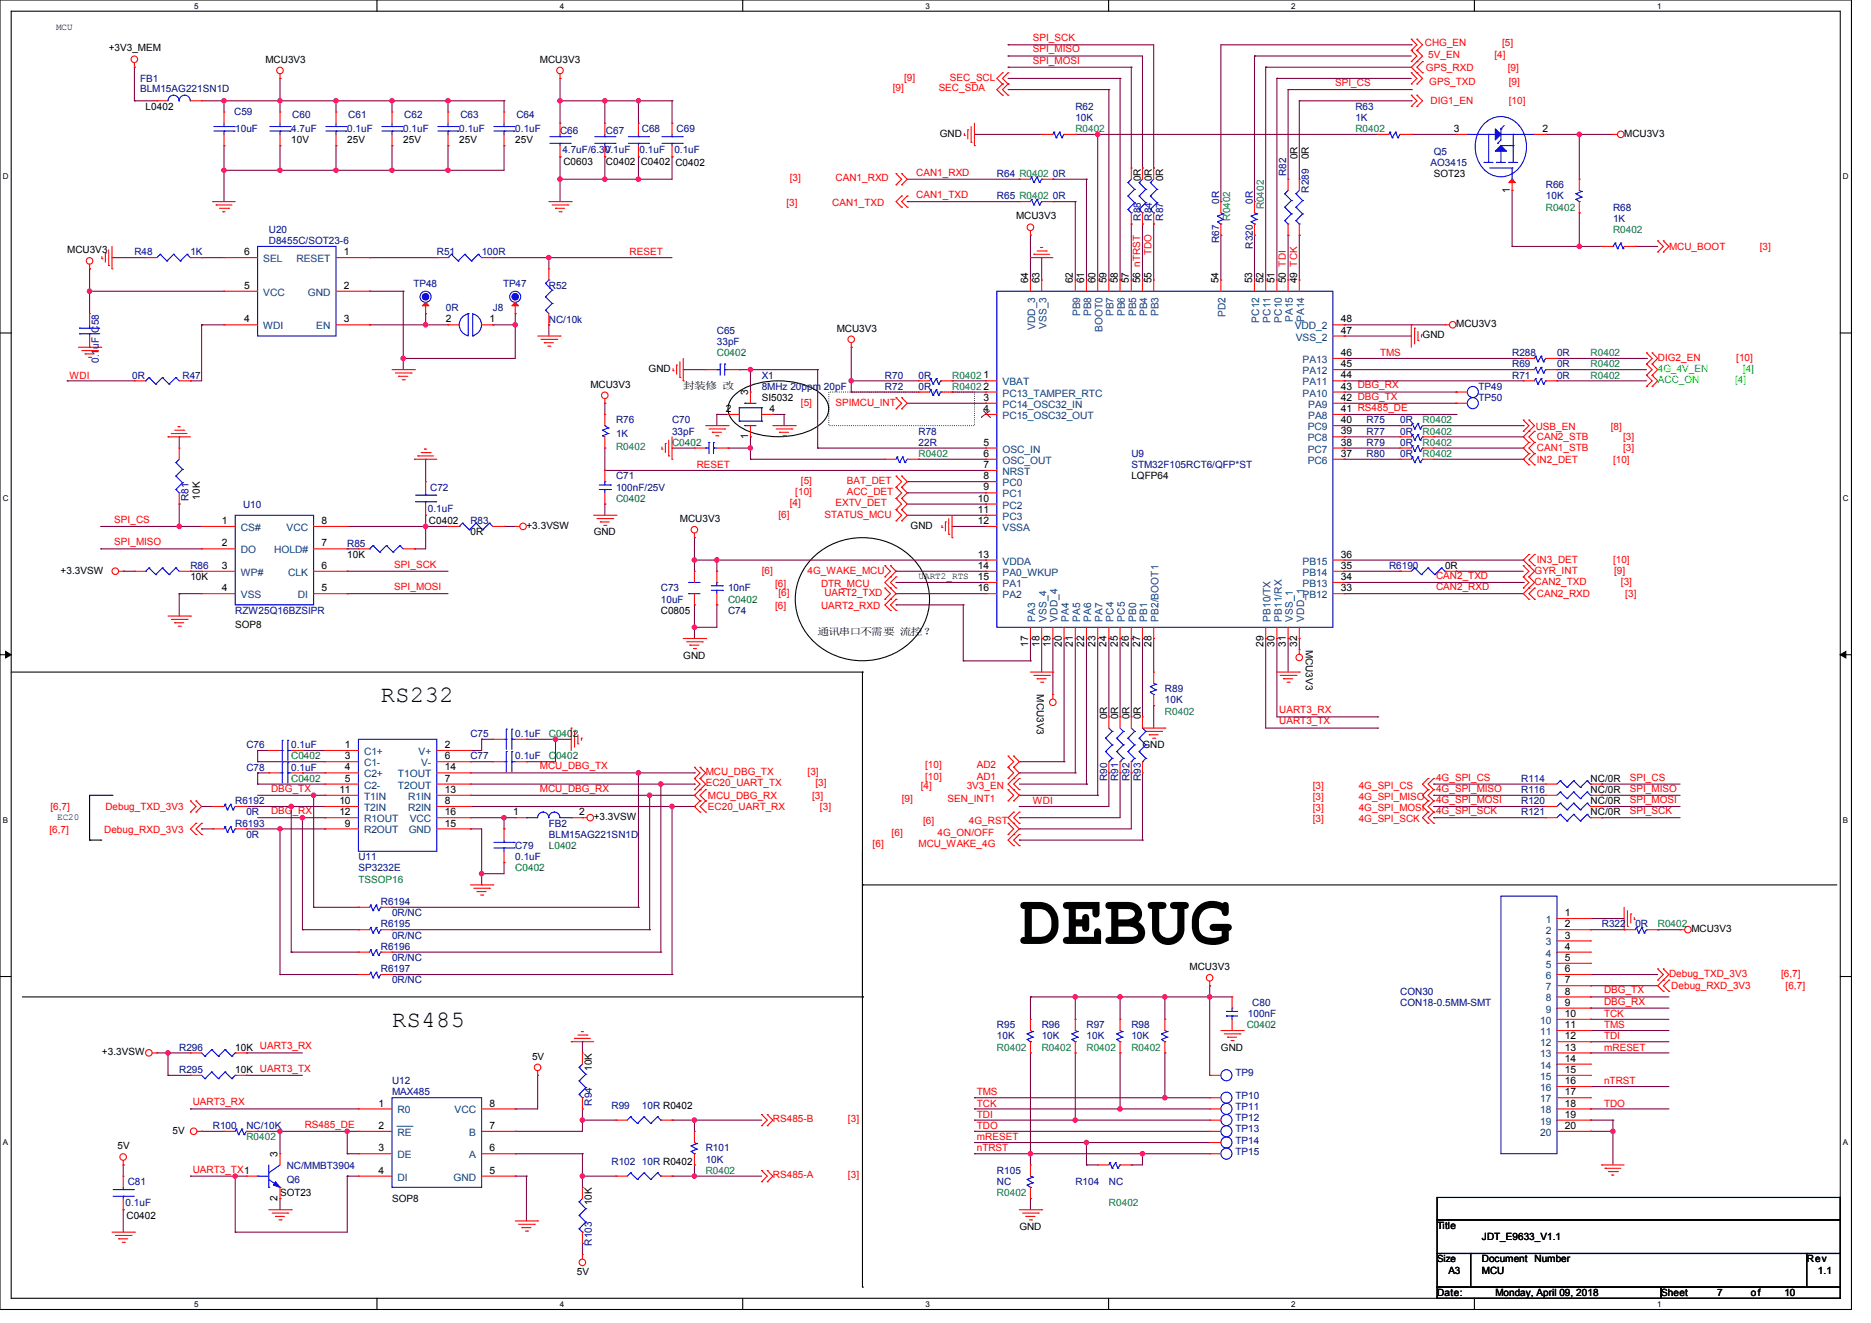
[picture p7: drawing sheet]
<svg xmlns="http://www.w3.org/2000/svg" width="297mm" height="210mm" viewBox="0 0 297 210" stroke-linecap="round" stroke-linejoin="round" font-family="sans-serif">
<defs><g id="words">
<text font-size="11.3" x="161.8" y="149.8">DEBUG</text>
<g font-size="3.7">
<text x="60.5" y="111.4">RS232</text>
<text x="62.2" y="163">RS485</text>
</g>
<g font-size="1.6">
<text x="17.3" y="8.2">+3V3_MEM</text>
<text x="42.1" y="9.9">MCU3V3</text>
<text x="85.7" y="9.9">MCU3V3</text>
<text x="23.1" y="17.4">L0402</text>
<text x="46.2" y="22.8">10V</text>
<text x="55.1" y="22.8">25V</text>
<text x="64" y="22.8">25V</text>
<text x="72.9" y="22.8">25V</text>
<text x="81.8" y="22.8">25V</text>
<text x="149.2" y="21.7">GND</text>
<text x="230.8" y="21">3</text>
<text x="244.9" y="21">2</text>
<text x="257.8" y="21.7">MCU3V3</text>
<text x="89.4" y="26.1">C0603</text>
<text x="96.2" y="26.1">C0402</text>
<text x="101.7" y="26.1">C0402</text>
<text x="107.2" y="26.3">C0402</text>
<text x="181.1" y="28.8" transform="rotate(-90 181.1 28.8)">0R</text>
<text x="182.9" y="28.8" transform="rotate(-90 182.9 28.8)">0R</text>
<text x="184.6" y="28.8" transform="rotate(-90 184.6 28.8)">0R</text>
<text x="206" y="25.3" transform="rotate(-90 206 25.3)">0R</text>
<text x="207.7" y="25.3" transform="rotate(-90 207.7 25.3)">0R</text>
<text x="227.6" y="28.1">SOT23</text>
<text x="161.3" y="34.8">MCU3V3</text>
<text x="239.7" y="30.6" transform="rotate(-90 239.7 30.6)">1</text>
<text x="10.7" y="40.2">MCU3V3</text>
<text x="38.8" y="40.5">6</text>
<text x="54.6" y="40.5">1</text>
<text x="38.8" y="45.8">5</text>
<text x="54.6" y="45.8">2</text>
<text x="163.2" y="45" transform="rotate(-90 163.2 45)">64</text>
<text x="165" y="45" transform="rotate(-90 165 45)">63</text>
<text x="170.3" y="45" transform="rotate(-90 170.3 45)">62</text>
<text x="172.1" y="45" transform="rotate(-90 172.1 45)">61</text>
<text x="173.9" y="45" transform="rotate(-90 173.9 45)">60</text>
<text x="175.7" y="45" transform="rotate(-90 175.7 45)">59</text>
<text x="177.4" y="45" transform="rotate(-90 177.4 45)">58</text>
<text x="179.2" y="45" transform="rotate(-90 179.2 45)">57</text>
<text x="181" y="45" transform="rotate(-90 181 45)">56 nTRST</text>
<text x="182.8" y="45" transform="rotate(-90 182.8 45)">55</text>
<text x="193.4" y="45" transform="rotate(-90 193.4 45)">54</text>
<text x="198.8" y="45" transform="rotate(-90 198.8 45)">53</text>
<text x="200.6" y="45" transform="rotate(-90 200.6 45)">52</text>
<text x="202.3" y="45" transform="rotate(-90 202.3 45)">51</text>
<text x="204.1" y="45" transform="rotate(-90 204.1 45)">50 TDI</text>
<text x="205.9" y="45" transform="rotate(-90 205.9 45)">49 TCK</text>
<text x="38.8" y="51.2">4</text>
<text x="54.6" y="51.2">3</text>
<text x="70.8" y="51.2">2</text>
<text x="77.7" y="51.2">1</text>
<text x="132.8" y="52.6">MCU3V3</text>
<text x="212.8" y="53">47</text>
<text x="212.8" y="51.2">48</text>
<text x="225.8" y="53.7">GND</text>
<text x="231.2" y="51.9">MCU3V3</text>
<text x="103" y="59">GND</text>
<text x="212.8" y="58.3">45</text>
<text x="212.8" y="56.5">46</text>
<text x="93.7" y="61.5">MCU3V3</text>
<text x="108.5" y="61.7">封装修 改</text>
<text x="115.2" y="65.4">2</text>
<text x="118.8" y="62.8" transform="rotate(-90 118.8 62.8)">3</text>
<text x="120.9" y="63.6">SI5032</text>
<text x="122.2" y="65.4">4</text>
<text x="156.1" y="60.1">1</text>
<text x="156.1" y="61.8">2</text>
<text x="156.1" y="63.6">3</text>
<text x="156.1" y="65.4">4</text>
<text x="212.8" y="65.4">41 RS485_DE</text>
<text x="212.8" y="63.6">42 DBG_TX</text>
<text x="212.8" y="61.8">43 DBG_RX</text>
<text x="212.8" y="60.1">44</text>
<text x="118.8" y="69.7" transform="rotate(-90 118.8 69.7)">1</text>
<text x="156.1" y="70.7">5</text>
<text x="212.8" y="70.7">38</text>
<text x="212.8" y="69">39</text>
<text x="212.8" y="67.2">40</text>
<text x="156.1" y="72.5">6</text>
<text x="156.1" y="74.3">7</text>
<text x="156.1" y="76.1">8</text>
<text x="156.1" y="77.9">9</text>
<text x="179.6" y="76.1">LQFP64</text>
<text x="212.8" y="72.5">37</text>
<text x="31.7" y="79.3" transform="rotate(-90 31.7 79.3)">10K</text>
<text x="35.2" y="83.2">1</text>
<text x="51" y="83.2">8</text>
<text x="68.1" y="83.2">C0402</text>
<text x="83.6" y="83.9">+3.3VSW</text>
<text x="107.9" y="82.8">MCU3V3</text>
<text x="144.6" y="83.9">GND</text>
<text x="155.2" y="79.6">10</text>
<text x="155.2" y="81.4">11</text>
<text x="155.2" y="83.2">12</text>
<text x="35.2" y="86.7">2</text>
<text x="51" y="86.7">7</text>
<text x="55.1" y="88.5">10K</text>
<text x="74.7" y="85">0R</text>
<text x="94.2" y="85">GND</text>
<text x="155.2" y="88.5">13</text>
<text x="212.8" y="88.5">36</text>
<text x="9.6" y="91">+3.3VSW</text>
<text x="30.2" y="92.1">10K</text>
<text x="35.2" y="90.3">3</text>
<text x="35.2" y="93.9">4</text>
<text x="51" y="93.9">5</text>
<text x="51" y="90.3">6</text>
<text x="155.2" y="90.3">14</text>
<text x="155.2" y="92.1">15</text>
<text x="155.2" y="93.9">16</text>
<text x="212.8" y="93.9">33</text>
<text x="212.8" y="92.1">34</text>
<text x="212.8" y="90.3">35</text>
<text x="229.4" y="90.3">0R</text>
<text x="37.3" y="99.7">SOP8</text>
<text x="104.9" y="97.4">C0805</text>
<text x="129.8" y="100.8">通讯串口不需要 流控？</text>
<text x="108.5" y="104.5">GND</text>
<text x="163.2" y="102.6" transform="rotate(-90 163.2 102.6)">17</text>
<text x="165" y="102.6" transform="rotate(-90 165 102.6)">18</text>
<text x="166.8" y="102.6" transform="rotate(-90 166.8 102.6)">19</text>
<text x="168.5" y="102.6" transform="rotate(-90 168.5 102.6)">20</text>
<text x="170.3" y="102.6" transform="rotate(-90 170.3 102.6)">21</text>
<text x="172.1" y="102.6" transform="rotate(-90 172.1 102.6)">22</text>
<text x="173.9" y="102.6" transform="rotate(-90 173.9 102.6)">23</text>
<text x="175.7" y="102.6" transform="rotate(-90 175.7 102.6)">24</text>
<text x="177.4" y="102.6" transform="rotate(-90 177.4 102.6)">25</text>
<text x="179.2" y="102.6" transform="rotate(-90 179.2 102.6)">26</text>
<text x="181" y="102.6" transform="rotate(-90 181 102.6)">27</text>
<text x="182.8" y="102.6" transform="rotate(-90 182.8 102.6)">28</text>
<text x="200.6" y="102.6" transform="rotate(-90 200.6 102.6)">29</text>
<text x="202.3" y="102.6" transform="rotate(-90 202.3 102.6)">30</text>
<text x="204.1" y="102.6" transform="rotate(-90 204.1 102.6)">31</text>
<text x="205.9" y="102.6" transform="rotate(-90 205.9 102.6)">32</text>
<text x="207.3" y="103.1" transform="rotate(90 207.3 103.1)">MCU3V3</text>
<text x="164.6" y="110.2" transform="rotate(90 164.6 110.2)">MCU3V3</text>
<text x="54.8" y="118.7">1</text>
<text x="70.6" y="118.7">2</text>
<text x="175.7" y="114.2" transform="rotate(-90 175.7 114.2)">0R</text>
<text x="177.5" y="114.2" transform="rotate(-90 177.5 114.2)">0R</text>
<text x="179.3" y="114.2" transform="rotate(-90 179.3 114.2)">0R</text>
<text x="181.1" y="114.2" transform="rotate(-90 181.1 114.2)">0R</text>
<text x="181.4" y="118.8">GND</text>
<text x="53.9" y="125.9">11</text>
<text x="54.8" y="120.5">3</text>
<text x="54.8" y="122.3">4</text>
<text x="54.8" y="124.1">5</text>
<text x="70.6" y="120.5">6</text>
<text x="70.6" y="122.3">14</text>
<text x="70.6" y="124.1">7</text>
<text x="70.6" y="125.9">13</text>
<text x="252.5" y="124.1">NC/0R</text>
<text x="252.5" y="125.9">NC/0R</text>
<text x="53.9" y="127.6">10</text>
<text x="53.9" y="129.4">12</text>
<text x="54.8" y="131.2">9</text>
<text x="70.6" y="127.6">8</text>
<text x="70.6" y="129.4">16</text>
<text x="70.6" y="131.2">15</text>
<text x="81.4" y="129.4">1</text>
<text x="91.9" y="129.4">2</text>
<text x="94.2" y="130.2">+3.3VSW</text>
<text x="252.5" y="129.4">NC/0R</text>
<text x="252.5" y="127.7">NC/0R</text>
<text x="248.4" y="145.4">1</text>
<text x="248.4" y="147.2">2</text>
<text x="248.4" y="149">3</text>
<text x="268.5" y="147.9">MCU3V3</text>
<text x="188.8" y="154">MCU3V3</text>
<text x="248.4" y="150.7">4</text>
<text x="248.4" y="152.5">5</text>
<text x="248.4" y="154.3">6</text>
<text x="248.4" y="156.1">7</text>
<text x="248.4" y="157.9">8</text>
<text x="248.4" y="159.6">9</text>
<text x="248.4" y="161.4">10</text>
<text x="16.2" y="167.5">+3.3VSW</text>
<text x="37.3" y="166.8">10K UART3_RX</text>
<text x="193.8" y="166.8">GND</text>
<text x="248.4" y="163.2">11</text>
<text x="248.4" y="165">12</text>
<text x="248.4" y="166.8">13</text>
<text x="37.3" y="170.3">10K UART3_TX</text>
<text x="84.5" y="168.2">5V</text>
<text x="93.9" y="170" transform="rotate(-90 93.9 170)">10K</text>
<text x="248.4" y="168.5">14</text>
<text x="248.4" y="170.3">15</text>
<text x="248.4" y="172.1">16</text>
<text x="248.4" y="173.9">17</text>
<text x="27.4" y="179.9">5V</text>
<text x="60.1" y="175.6">1</text>
<text x="60.1" y="179.2">2</text>
<text x="77.7" y="179.2">7</text>
<text x="77.7" y="175.6">8</text>
<text x="248.4" y="175.6">18</text>
<text x="248.4" y="177.4">19</text>
<text x="248.4" y="179.2">20</text>
<text x="18.7" y="182.4">5V</text>
<text x="44.1" y="183.7" transform="rotate(-90 44.1 183.7)">3</text>
<text x="60.1" y="182.8">3</text>
<text x="77.7" y="182.8">6</text>
<text x="44.1" y="190.6" transform="rotate(-90 44.1 190.6)">2</text>
<text x="44.5" y="189.9">SOT23</text>
<text x="60.1" y="186.3">4</text>
<text x="62.2" y="190.8">SOP8</text>
<text x="77.7" y="186.3">5</text>
<text x="93.9" y="191.3" transform="rotate(-90 93.9 191.3)">10K</text>
<text x="20.1" y="193.4">C0402</text>
<text x="161.8" y="195.2">GND</text>
<text x="228.1" y="195.1">Title</text>
<text x="235.2" y="196.8">JDT_E9633_V1.1</text>
<text x="91.6" y="202.3">5V</text>
<text x="228.1" y="200.4">Size</text>
<text x="229.9" y="202.2">A3</text>
<text x="235.2" y="200.4">Document Number</text>
<text x="235.2" y="202.2">MCU</text>
<text x="286.8" y="200.4">Rev</text>
<text x="288.6" y="202.2">1.1</text>
<text x="228.1" y="205.7">Date:</text>
<text x="237.4" y="205.7">Monday, April 09, 2018</text>
<text x="263.7" y="205.7">Sheet</text>
<text x="272.6" y="205.7">7</text>
<text x="277.9" y="205.7">of</text>
<text x="283.3" y="205.7">10</text>
</g>
<g font-size="1.6" fill="#f00">
<text x="163.9" y="10.1">SPI_MOSI</text>
<text x="163.9" y="8.3">SPI_MISO</text>
<text x="163.9" y="6.5">SPI_SCK</text>
<text x="226.2" y="7.3">CHG_EN</text>
<text x="226.4" y="11.2">GPS_RXD</text>
<text x="226.7" y="9.2">5V_EN</text>
<text x="237.2" y="9.2">[4]</text>
<text x="238.4" y="7.3">[5]</text>
<text x="239.3" y="11.2">[9]</text>
<text x="141.7" y="14.4">[9]</text>
<text x="143.5" y="12.8">[9]</text>
<text x="149" y="14.4">SEC_SDA</text>
<text x="150.8" y="12.8">SEC_SCL</text>
<text x="212" y="13.7">SPI_CS</text>
<text x="226.9" y="13.5">GPS_TXD</text>
<text x="227.1" y="16.5">DIG1_EN</text>
<text x="239.5" y="16.5">[10]</text>
<text x="239.5" y="13.5">[9]</text>
<text x="125.4" y="28.8">[3]</text>
<text x="132.6" y="28.8">CAN1_RXD</text>
<text x="145.4" y="27.9">CAN1_RXD</text>
<text x="124.8" y="32.7">[3]</text>
<text x="132.1" y="32.7">CAN1_TXD</text>
<text x="145.4" y="31.4">CAN1_TXD</text>
<text x="99.9" y="40.5">RESET</text>
<text x="182.8" y="40.5" transform="rotate(-90 182.8 40.5)">TDO</text>
<text x="264.9" y="39.6">MCU_BOOT</text>
<text x="279.3" y="39.6">[3]</text>
<text x="219.1" y="56.5">TMS</text>
<text x="263.2" y="57.3">DIG2_EN</text>
<text x="275.6" y="57.3">[10]</text>
<text x="11" y="60.1">WDI</text>
<text x="127.1" y="64.4">[5]</text>
<text x="132.6" y="64.4">SPIMCU_INT</text>
<text x="243.8" y="68.3">USB_EN</text>
<text x="244" y="69.9">CAN2_STB</text>
<text x="244" y="71.6">CAN1_STB</text>
<text x="255.7" y="68.3">[8]</text>
<text x="257.7" y="69.9">[3]</text>
<text x="257.7" y="71.6">[3]</text>
<text x="110.6" y="74.3">RESET</text>
<text x="127.1" y="76.8">[5]</text>
<text x="134.4" y="76.8">BAT_DET</text>
<text x="244" y="73.4">IN2_DET</text>
<text x="256.1" y="73.4">[10]</text>
<text x="18.1" y="83">SPI_CS</text>
<text x="123.6" y="82.1">[6]</text>
<text x="125.4" y="80.4">[4]</text>
<text x="126.2" y="78.6">[10]</text>
<text x="130.9" y="82.1">STATUS_MCU</text>
<text x="132.6" y="80.4">EXTV_DET</text>
<text x="134.4" y="78.6">ACC_DET</text>
<text x="18.1" y="86.6">SPI_MISO</text>
<text x="244" y="89.4">IN3_DET</text>
<text x="256.1" y="89.4">[10]</text>
<text x="62.6" y="93.7">SPI_MOSI</text>
<text x="62.6" y="90.1">SPI_SCK</text>
<text x="120.9" y="91">[6]</text>
<text x="123.1" y="93.2">[6]</text>
<text x="123.6" y="94.6">[6]</text>
<text x="128.2" y="91">4G_WAKE_MCU</text>
<text x="130.3" y="93.2">DTR_MCU</text>
<text x="130.9" y="94.6">UART2_TXD</text>
<text x="228" y="93.7">CAN2_RXD</text>
<text x="228" y="91.9">CAN2_TXD</text>
<text x="243.6" y="92.8">CAN2_TXD</text>
<text x="243.6" y="91">GYR_INT</text>
<text x="244" y="94.8">CAN2_RXD</text>
<text x="256.2" y="91">[9]</text>
<text x="257.3" y="92.8">[3]</text>
<text x="258" y="94.8">[3]</text>
<text x="123.1" y="96.7">[6]</text>
<text x="130.3" y="96.7">UART2_RXD</text>
<text x="203.1" y="113.2">UART3_RX</text>
<text x="203.1" y="115">UART3_TX</text>
<text x="43" y="125.7">DBG_TX</text>
<text x="85.7" y="125.7">MCU_DBG_RX</text>
<text x="85.7" y="122.1">MCU_DBG_TX</text>
<text x="112" y="123">MCU_DBG_TX</text>
<text x="112" y="124.8">EC20_UART_TX</text>
<text x="128.2" y="123">[3]</text>
<text x="129.4" y="124.8">[3]</text>
<text x="146.2" y="125.2">[4]</text>
<text x="146.9" y="122">[10]</text>
<text x="146.9" y="123.7">[10]</text>
<text x="153.4" y="125.2">3V3_EN</text>
<text x="155.1" y="122">AD2</text>
<text x="155.1" y="123.7">AD1</text>
<text x="208.4" y="125.2">[3]</text>
<text x="215.7" y="125.2">4G_SPI_CS</text>
<text x="228" y="123.9">4G_SPI_CS</text>
<text x="228" y="125.7">4G_SPI_MISO</text>
<text x="258.7" y="123.9">SPI_CS</text>
<text x="258.7" y="125.7">SPI_MISO</text>
<text x="8" y="128.5">[6,7]</text>
<text x="16.7" y="128.5">Debug_TXD_3V3</text>
<text x="43" y="129.2">DBG_RX</text>
<text x="112.4" y="126.8">MCU_DBG_RX</text>
<text x="112.4" y="128.5">EC20_UART_RX</text>
<text x="128.9" y="126.8">[3]</text>
<text x="130.2" y="128.5">[3]</text>
<text x="143.1" y="127.3">[9]</text>
<text x="146.5" y="130.9">[6]</text>
<text x="150.4" y="127.3">SEN_INT1</text>
<text x="153.8" y="130.9">4G_RST</text>
<text x="163.9" y="127.7">WDI</text>
<text x="208.4" y="126.9">[3]</text>
<text x="208.4" y="128.7">[3]</text>
<text x="208.4" y="130.5">[3]</text>
<text x="215.7" y="126.9">4G_SPI_MISO</text>
<text x="215.7" y="128.7">4G_SPI_MOSI</text>
<text x="215.7" y="130.5">4G_SPI_SCK</text>
<text x="228" y="127.4">4G_SPI_MOSI</text>
<text x="228" y="129.2">4G_SPI_SCK</text>
<text x="258.7" y="127.4">SPI_MOSI</text>
<text x="258.7" y="129.2">SPI_SCK</text>
<text x="7.8" y="132.3">[6,7]</text>
<text x="16.5" y="132.3">Debug_RXD_3V3</text>
<text x="138.5" y="134.4">[6]</text>
<text x="141.5" y="132.6">[6]</text>
<text x="145.8" y="134.4">MCU_WAKE_4G</text>
<text x="148.8" y="132.6">4G_ON/OFF</text>
<text x="264.9" y="155">Debug_TXD_3V3</text>
<text x="282.7" y="155">[6,7]</text>
<text x="254.6" y="157.7">DBG_TX</text>
<text x="254.6" y="159.4">DBG_RX</text>
<text x="254.6" y="161.4">TCK</text>
<text x="265.3" y="157">Debug_RXD_3V3</text>
<text x="283.4" y="157">[6,7]</text>
<text x="254.6" y="163.2">TMS</text>
<text x="254.6" y="165">TDI</text>
<text x="254.6" y="166.8">mRESET</text>
<text x="155.1" y="173.9">TMS</text>
<text x="254.6" y="172.1">nTRST</text>
<text x="30.6" y="175.5">UART3_RX</text>
<text x="48.4" y="179">RS485_DE</text>
<text x="122.7" y="178.2">RS485-B</text>
<text x="134.6" y="178.2">[3]</text>
<text x="155.1" y="175.7">TCK</text>
<text x="155.1" y="177.4">TDI</text>
<text x="155.1" y="179.2">TDO</text>
<text x="254.6" y="175.7">TDO</text>
<text x="155.1" y="182.8">nTRST</text>
<text x="155.1" y="181">mRESET</text>
<text x="30.6" y="186.1">UART3_TX1</text>
<text x="122.7" y="187">RS485-A</text>
<text x="134.6" y="187">[3]</text>
</g>
<g font-size="1.6" fill="#000080">
<text x="22.2" y="13">FB1</text>
<text x="22.2" y="14.6">BLM15AG221SN1D</text>
<text x="170.7" y="17.4">R62</text>
<text x="215.2" y="17.4">R63</text>
<text x="37.2" y="18.3">C59</text>
<text x="37.3" y="21">10uF</text>
<text x="46.2" y="21">4.7uF</text>
<text x="46.4" y="18.7">C60</text>
<text x="55.1" y="21">0.1uF</text>
<text x="55.3" y="18.7">C61</text>
<text x="64" y="21">0.1uF</text>
<text x="64.2" y="18.7">C62</text>
<text x="72.9" y="21">0.1uF</text>
<text x="73.1" y="18.7">C63</text>
<text x="81.8" y="21">0.1uF</text>
<text x="82" y="18.7">C64</text>
<text x="88.9" y="21.3">C66</text>
<text x="96.2" y="21.3">C67</text>
<text x="101.9" y="21">C68</text>
<text x="107.4" y="21">C69</text>
<text x="170.7" y="19.2">10K</text>
<text x="215.2" y="19.2">1K</text>
<text x="89.3" y="24.4">4.7uF/6.3V</text>
<text x="96" y="24.4">0.1uF</text>
<text x="101.5" y="24.4">0.1uF</text>
<text x="107" y="24.4">0.1uF</text>
<text x="158.3" y="28.1">R64 R0402</text>
<text x="167.1" y="28.1">0R</text>
<text x="204.2" y="27.9" transform="rotate(-90 204.2 27.9)">R82</text>
<text x="227.1" y="26.3">AO3415</text>
<text x="227.6" y="24.5">Q5</text>
<text x="245.4" y="29.9">R66</text>
<text x="158.3" y="31.6">R65 R0402</text>
<text x="167.1" y="31.6">0R</text>
<text x="181.1" y="35" transform="rotate(-90 181.1 35)">R88</text>
<text x="182.9" y="35" transform="rotate(-90 182.9 35)">R84</text>
<text x="184.6" y="35" transform="rotate(-90 184.6 35)">R87</text>
<text x="193.5" y="32.4" transform="rotate(-90 193.5 32.4)">0R</text>
<text x="198.9" y="32.4" transform="rotate(-90 198.9 32.4)">0R</text>
<text x="207.7" y="30.6" transform="rotate(-90 207.7 30.6)">R289</text>
<text x="245.4" y="31.6">10K</text>
<text x="256.1" y="33.4">R68</text>
<text x="256.1" y="35.2">1K</text>
<text x="21.3" y="40.5">R48</text>
<text x="30.2" y="40.5">1K</text>
<text x="42.7" y="37">U20</text>
<text x="42.7" y="38.8">D8455C/SOT23-6</text>
<text x="69.3" y="40.5">R51</text>
<text x="76.5" y="40.5">100R</text>
<text x="193.5" y="38.6" transform="rotate(-90 193.5 38.6)">R67</text>
<text x="198.9" y="39.5" transform="rotate(-90 198.9 39.5)">R320</text>
<text x="65.6" y="45.5">TP48</text>
<text x="79.8" y="45.5">TP47</text>
<text x="87.1" y="45.9">R52</text>
<text x="15.7" y="52.8" transform="rotate(-90 15.7 52.8)">C58</text>
<text x="70.8" y="49.4">0R</text>
<text x="78.2" y="49.4">J8</text>
<text x="87.1" y="51.2">NC/10k</text>
<text x="113.8" y="53">C65</text>
<text x="15.7" y="57.6" transform="rotate(-90 15.7 57.6)">0.1uF</text>
<text x="113.8" y="54.8">33pF</text>
<text x="240" y="56.5">R288</text>
<text x="240" y="58.3">R69</text>
<text x="247.2" y="56.5">0R</text>
<text x="247.2" y="58.3">0R</text>
<text x="21" y="60.1">0R</text>
<text x="29" y="60.1">R47</text>
<text x="120.9" y="60.1">X1</text>
<text x="120.9" y="61.9">8MHz 20ppm 20pF</text>
<text x="140.5" y="61.9">R72</text>
<text x="140.5" y="60.1">R70</text>
<text x="145.8" y="61.9">0R</text>
<text x="145.8" y="60.1">0R</text>
<text x="234.7" y="61.9">TP49</text>
<text x="234.7" y="63.6">TP50</text>
<text x="240" y="60.1">R71</text>
<text x="247.2" y="60.1">0R</text>
<text x="97.8" y="67.2">R76</text>
<text x="97.8" y="69.3">1K</text>
<text x="106.7" y="67.2">C70</text>
<text x="106.7" y="69">33pF</text>
<text x="145.8" y="69">R78</text>
<text x="145.8" y="70.8">22R</text>
<text x="216.9" y="67.2">R75</text>
<text x="216.9" y="69">R77</text>
<text x="216.9" y="70.8">R79</text>
<text x="222.3" y="67.2">0R</text>
<text x="222.3" y="69">0R</text>
<text x="222.3" y="70.8">0R</text>
<text x="68.3" y="77.9">C72</text>
<text x="97.8" y="76.1">C71</text>
<text x="97.8" y="77.9">100nF/25V</text>
<text x="179.6" y="72.5">U9</text>
<text x="179.6" y="74.3">STM32F105RCT6/QFP*ST</text>
<text x="216.9" y="72.5">R80</text>
<text x="222.3" y="72.5">0R</text>
<text x="29.9" y="79.5" transform="rotate(-90 29.9 79.5)">R81</text>
<text x="38.6" y="80.7">U10</text>
<text x="67.9" y="81.3">0.1uF</text>
<text x="74.7" y="83.2">R83</text>
<text x="55.1" y="86.8">R85</text>
<text x="30.2" y="90.3">R86</text>
<text x="104.9" y="93.9">C73</text>
<text x="104.9" y="95.7">10uF</text>
<text x="115.6" y="93.9">10nF</text>
<text x="220.5" y="90.3">R6190</text>
<text x="37.3" y="97.4">RZW25Q16BZSIPR</text>
<text x="115.6" y="97.4">C74</text>
<text x="184.9" y="109.9">R89</text>
<text x="184.9" y="111.7">10K</text>
<text x="39.1" y="118.8">C76</text>
<text x="46.2" y="118.8">0.1uF</text>
<text x="74.7" y="117">C75</text>
<text x="81.8" y="117">0.1uF</text>
<text x="39.1" y="122.3">C78</text>
<text x="46.2" y="122.3">0.1uF</text>
<text x="74.7" y="120.5">C77</text>
<text x="81.8" y="120.5">0.1uF</text>
<text x="175.7" y="123.9" transform="rotate(-90 175.7 123.9)">R90</text>
<text x="177.5" y="123.9" transform="rotate(-90 177.5 123.9)">R91</text>
<text x="179.3" y="123.9" transform="rotate(-90 179.3 123.9)">R92</text>
<text x="181.1" y="123.9" transform="rotate(-90 181.1 123.9)">R93</text>
<text x="241.5" y="124.1">R114</text>
<text x="241.5" y="125.9">R116</text>
<text x="37.3" y="131.2">R6193</text>
<text x="37.3" y="127.7">R6192</text>
<text x="39.1" y="129.4">0R</text>
<text x="87.1" y="131.2">FB2</text>
<text x="241.5" y="129.4">R121</text>
<text x="241.5" y="127.7">R120</text>
<text x="39.1" y="133">0R</text>
<text x="56.9" y="136.5">U11</text>
<text x="81.8" y="134.8">C79</text>
<text x="81.8" y="136.5">0.1uF</text>
<text x="87.1" y="133">BLM15AG221SN1D</text>
<text x="56.9" y="138.3">SP3232E</text>
<text x="60.5" y="143.7">R6194</text>
<text x="60.5" y="147.2">R6195</text>
<text x="62.2" y="145.4">0R/NC</text>
<text x="62.2" y="149">0R/NC</text>
<text x="254.3" y="147.2">R322</text>
<text x="259.6" y="147.2">0R</text>
<text x="60.5" y="150.8">R6196</text>
<text x="60.5" y="154.3">R6197</text>
<text x="62.2" y="152.5">0R/NC</text>
<text x="62.2" y="156.1">0R/NC</text>
<text x="198.1" y="161.4">100nF</text>
<text x="198.8" y="159.7">C80</text>
<text x="222.3" y="157.9">CON30</text>
<text x="222.3" y="159.7">CON18-0.5MM-SMT</text>
<text x="28.4" y="166.8">R296</text>
<text x="158.3" y="163.2">R95</text>
<text x="158.3" y="165">10K</text>
<text x="165.4" y="163.2">R96</text>
<text x="165.4" y="165">10K</text>
<text x="172.5" y="163.2">R97</text>
<text x="172.5" y="165">10K</text>
<text x="179.6" y="163.2">R98</text>
<text x="179.6" y="165">10K</text>
<text x="28.4" y="170.3">R295</text>
<text x="62.2" y="172.1">U12</text>
<text x="62.2" y="173.9">MAX485</text>
<text x="196.1" y="170.9">TP9</text>
<text x="33.8" y="179.2">R100</text>
<text x="39.1" y="179.2">NC/10K</text>
<text x="93.9" y="175.5" transform="rotate(-90 93.9 175.5)">R94</text>
<text x="97.1" y="176">R99</text>
<text x="101.9" y="176">10R R0402</text>
<text x="196.1" y="178">TP12</text>
<text x="196.1" y="179.7">TP13</text>
<text x="196.1" y="174.4">TP10</text>
<text x="196.1" y="176.2">TP11</text>
<text x="45.5" y="185.6">NC/MMBT3904</text>
<text x="97.1" y="184.9">R102</text>
<text x="101.9" y="184.9">10R R0402</text>
<text x="112" y="182.8">R101</text>
<text x="112" y="184.6">10K</text>
<text x="196.1" y="181.5">TP14</text>
<text x="196.1" y="183.3">TP15</text>
<text x="19.9" y="191.5">0.1uF</text>
<text x="20.3" y="188.1">C81</text>
<text x="45.5" y="187.7">Q6</text>
<text x="158.3" y="186.3">R105</text>
<text x="158.3" y="188.1">NC</text>
<text x="170.7" y="188.1">R104</text>
<text x="176" y="188.1">NC</text>
<text x="93.9" y="197.7" transform="rotate(-90 93.9 197.7)">R103</text>
</g>
<g font-size="1.6" fill="#008040">
<text x="170.7" y="21">R0402</text>
<text x="215.2" y="21">R0402</text>
<text x="195.3" y="35" transform="rotate(-90 195.3 35)">R0402</text>
<text x="200.6" y="33.3" transform="rotate(-90 200.6 33.3)">R0402</text>
<text x="245.4" y="33.4">R0402</text>
<text x="256.1" y="37">R0402</text>
<text x="252.5" y="56.5">R0402</text>
<text x="252.5" y="58.3">R0402</text>
<text x="151.1" y="61.9">R0402</text>
<text x="151.1" y="60.1">R0402</text>
<text x="252.5" y="60.1">R0402</text>
<text x="97.8" y="71.5">R0402</text>
<text x="225.8" y="67.2">R0402</text>
<text x="225.8" y="69">R0402</text>
<text x="225.8" y="70.8">R0402</text>
<text x="145.8" y="72.5">R0402</text>
<text x="225.8" y="72.5">R0402</text>
<text x="184.9" y="113.4">R0402</text>
<text x="263.2" y="147.2">R0402</text>
<text x="158.3" y="166.8">R0402</text>
<text x="165.4" y="166.8">R0402</text>
<text x="172.5" y="166.8">R0402</text>
<text x="179.6" y="166.8">R0402</text>
<text x="39.1" y="181">R0402</text>
<text x="112" y="186.3">R0402</text>
<text x="158.3" y="189.9">R0402</text>
<text x="176" y="191.5">R0402</text>
</g>
<g font-size="1.6" fill="#004080">
<text x="41.8" y="41.6">SEL</text>
<text x="47.1" y="41.6">RESET</text>
<text x="41.8" y="46.9">VCC</text>
<text x="48.9" y="46.9">GND</text>
<text x="41.8" y="52.3">WDI</text>
<text x="50.2" y="52.3">EN</text>
<text x="164.3" y="52.4" transform="rotate(-90 164.3 52.4)">VDD_3</text>
<text x="166.1" y="52.2" transform="rotate(-90 166.1 52.2)">VSS_3</text>
<text x="171.4" y="50.2" transform="rotate(-90 171.4 50.2)">PB9</text>
<text x="173.2" y="50.2" transform="rotate(-90 173.2 50.2)">PB8</text>
<text x="175" y="52.6" transform="rotate(-90 175 52.6)">BOOT0</text>
<text x="176.8" y="50.2" transform="rotate(-90 176.8 50.2)">PB7</text>
<text x="178.6" y="50.2" transform="rotate(-90 178.6 50.2)">PB6</text>
<text x="180.3" y="50.2" transform="rotate(-90 180.3 50.2)">PB5</text>
<text x="182.1" y="50.2" transform="rotate(-90 182.1 50.2)">PB4</text>
<text x="183.9" y="50.2" transform="rotate(-90 183.9 50.2)">PB3</text>
<text x="194.6" y="50.3" transform="rotate(-90 194.6 50.3)">PD2</text>
<text x="199.9" y="51.2" transform="rotate(-90 199.9 51.2)">PC12</text>
<text x="201.7" y="51.2" transform="rotate(-90 201.7 51.2)">PC11</text>
<text x="203.5" y="51.2" transform="rotate(-90 203.5 51.2)">PC10</text>
<text x="205.2" y="51.1" transform="rotate(-90 205.2 51.1)">PA15</text>
<text x="205.5" y="52.3">VDD_2</text>
<text x="207" y="51.1" transform="rotate(-90 207 51.1)">PA14</text>
<text x="205.7" y="54.1">VSS_2</text>
<text x="206.8" y="59.4">PA12</text>
<text x="206.8" y="57.6">PA13</text>
<text x="159.1" y="61.2">VBAT</text>
<text x="159.1" y="63">PC13_TAMPER_RTC</text>
<text x="159.1" y="64.7">PC14_OSC32_IN</text>
<text x="206.8" y="63">PA10</text>
<text x="206.8" y="61.2">PA11</text>
<text x="207.7" y="64.7">PA9</text>
<text x="159.1" y="66.5">PC15_OSC32_OUT</text>
<text x="159.1" y="71.8">OSC_IN</text>
<text x="207.6" y="71.8">PC7</text>
<text x="207.6" y="70.1">PC8</text>
<text x="207.6" y="68.3">PC9</text>
<text x="207.7" y="66.5">PA8</text>
<text x="159.1" y="73.6">OSC_OUT</text>
<text x="159.1" y="75.4">NRST</text>
<text x="159.1" y="77.2">PC0</text>
<text x="207.6" y="73.6">PC6</text>
<text x="159.1" y="79">PC1</text>
<text x="159.1" y="80.7">PC2</text>
<text x="159.1" y="82.5">PC3</text>
<text x="38.2" y="84.3">CS#</text>
<text x="38.2" y="87.8">DO</text>
<text x="43.5" y="87.8">HOLD#</text>
<text x="45.5" y="84.3">VCC</text>
<text x="159.1" y="84.3">VSSA</text>
<text x="159.1" y="89.6">VDDA</text>
<text x="206.8" y="89.6">PB15</text>
<text x="38.2" y="91.4">WP#</text>
<text x="38.2" y="95">VSS</text>
<text x="45.8" y="91.4">CLK</text>
<text x="47.3" y="95">DI</text>
<text x="159.1" y="91.4">PA0_WKUP</text>
<text x="159.1" y="93.2">PA1</text>
<text x="159.1" y="95">PA2</text>
<text x="206.8" y="95">PB12</text>
<text x="206.8" y="93.2">PB13</text>
<text x="206.8" y="91.4">PB14</text>
<text x="164.3" y="98.7" transform="rotate(-90 164.3 98.7)">PA3</text>
<text x="166.1" y="98.7" transform="rotate(-90 166.1 98.7)">VSS_4</text>
<text x="167.9" y="98.7" transform="rotate(-90 167.9 98.7)">VDD_4</text>
<text x="169.7" y="98.7" transform="rotate(-90 169.7 98.7)">PA4</text>
<text x="171.4" y="98.7" transform="rotate(-90 171.4 98.7)">PA5</text>
<text x="173.2" y="98.7" transform="rotate(-90 173.2 98.7)">PA6</text>
<text x="175" y="98.7" transform="rotate(-90 175 98.7)">PA7</text>
<text x="176.8" y="98.7" transform="rotate(-90 176.8 98.7)">PC4</text>
<text x="178.6" y="98.7" transform="rotate(-90 178.6 98.7)">PC5</text>
<text x="180.3" y="98.7" transform="rotate(-90 180.3 98.7)">PB0</text>
<text x="182.1" y="98.7" transform="rotate(-90 182.1 98.7)">PB1</text>
<text x="183.9" y="98.7" transform="rotate(-90 183.9 98.7)">PB2/BOOT1</text>
<text x="201.7" y="98.7" transform="rotate(-90 201.7 98.7)">PB10/TX</text>
<text x="203.5" y="98.7" transform="rotate(-90 203.5 98.7)">PB11/RX</text>
<text x="205.2" y="98.7" transform="rotate(-90 205.2 98.7)">VSS_1</text>
<text x="207" y="98.7" transform="rotate(-90 207 98.7)">VDD_1</text>
<text x="57.8" y="119.8">C1+</text>
<text x="66.4" y="119.8">V+</text>
<text x="57.8" y="121.6">C1-</text>
<text x="57.8" y="123.4">C2+</text>
<text x="57.8" y="125.2">C2-</text>
<text x="63.2" y="123.4">T1OUT</text>
<text x="63.2" y="125.2">T2OUT</text>
<text x="66.9" y="121.6">V-</text>
<text x="57.8" y="127">T1IN</text>
<text x="57.8" y="128.7">T2IN</text>
<text x="57.8" y="130.5">R1OUT</text>
<text x="64.8" y="127">R1IN</text>
<text x="64.8" y="128.7">R2IN</text>
<text x="65.1" y="130.5">VCC</text>
<text x="57.8" y="132.3">R2OUT</text>
<text x="64.9" y="132.3">GND</text>
<text x="245.4" y="146.5">1</text>
<text x="245.4" y="148.3">2</text>
<text x="245.4" y="150.1">3</text>
<text x="245.4" y="151.8">4</text>
<text x="245.4" y="153.6">5</text>
<text x="245.4" y="155.4">6</text>
<text x="245.4" y="157.2">7</text>
<text x="245.4" y="159">8</text>
<text x="245.4" y="160.7">9</text>
<text x="244.5" y="162.5">10</text>
<text x="244.5" y="164.3">11</text>
<text x="244.5" y="166.1">12</text>
<text x="244.5" y="167.9">13</text>
<text x="244.5" y="169.6">14</text>
<text x="244.5" y="171.4">15</text>
<text x="244.5" y="173.2">16</text>
<text x="63.1" y="176.7">R0</text>
<text x="72.2" y="176.7">VCC</text>
<text x="244.5" y="175">17</text>
<text x="244.5" y="176.7">18</text>
<text x="244.5" y="178.5">19</text>
<text x="63.1" y="180.3">RE</text>
<text x="63.1" y="183.9">DE</text>
<text x="74.5" y="183.9">A</text>
<text x="74.5" y="180.3">B</text>
<text x="244.5" y="180.3">20</text>
<text x="63.1" y="187.4">DI</text>
<text x="72" y="187.4">GND</text>
</g>
<g font-size="1.6" fill="#008000">
<text x="113.8" y="56.5">C0402</text>
<text x="106.7" y="70.8">C0402</text>
<text x="97.8" y="79.7">C0402</text>
<text x="115.6" y="95.7">C0402</text>
<text x="87.1" y="117">C0402</text>
<text x="46.2" y="124.1">C0402</text>
<text x="46.2" y="120.5">C0402</text>
<text x="87.1" y="120.5">C0402</text>
<text x="87.1" y="134.8">L0402</text>
<text x="56.9" y="140.1">TSSOP16</text>
<text x="81.8" y="138.3">C0402</text>
<text x="197.9" y="163.2">C0402</text>
</g>
<g font-size="1.6" fill="#0f0">
<text x="263.2" y="59">4G_4V_EN</text>
<text x="276.7" y="59">[4]</text>
<text x="263.2" y="60.8">ACC_ON</text>
<text x="275.4" y="60.8">[4]</text>
</g>
<g font-size="1.5">
<text x="8.9" y="4.7">MCU</text>
<text x="145.8" y="91.9">UART2_RTS</text>
<text x="9.1" y="130.1">EC20</text>
</g>
<g font-size="1.3">
<text x="30.8" y="1.4">5</text>
<text x="88.9" y="1.4">4</text>
<text x="146.9" y="1.4">3</text>
<text x="205" y="1.4">2</text>
<text x="263" y="1.4">1</text>
<text x=".4" y="28.5">D</text>
<text x="292.5" y="28.5">D</text>
<text x=".4" y="79.5">C</text>
<text x="292.5" y="79.5">C</text>
<text x=".4" y="130.6">B</text>
<text x="292.5" y="130.6">B</text>
<text x=".4" y="181.7">A</text>
<text x="292.5" y="181.7">A</text>
<text x="30.8" y="207.4">5</text>
<text x="88.9" y="207.4">4</text>
<text x="146.9" y="207.4">3</text>
<text x="205" y="207.4">2</text>
<text x="263" y="207.4">1</text>
</g>
</g></defs>
<path d="M0 0h293.9v207.9h-293.9zM1.8 1.8h290.3v204.3h-290.3z" fill="none" stroke="#000" stroke-width=".17"/>
<g fill="#fff">
<path d="M30.8 .2h.7v1.4h-.7z"/>
<path d="M30.8 206.3h.7v1.4h-.7z"/>
</g>
<path d="M59.8 0v1.8M59.8 206.1v1.8" fill="none" stroke="#000" stroke-width=".17"/>
<g fill="#fff">
<path d="M88.9 .2h.7v1.4h-.7z"/>
<path d="M88.9 206.3h.7v1.4h-.7z"/>
</g>
<path d="M117.9 0v1.8M117.9 206.1v1.8" fill="none" stroke="#000" stroke-width=".17"/>
<g fill="#fff">
<path d="M146.9 .2h.7v1.4h-.7z"/>
<path d="M146.9 206.3h.7v1.4h-.7z"/>
</g>
<path d="M176 0v1.8M176 206.1v1.8" fill="none" stroke="#000" stroke-width=".17"/>
<g fill="#fff">
<path d="M205 .2h.7v1.4h-.7z"/>
<path d="M205 206.3h.7v1.4h-.7z"/>
</g>
<path d="M234 0v1.8M234 206.1v1.8" fill="none" stroke="#000" stroke-width=".17"/>
<g fill="#fff">
<path d="M263.1 .2h.7v1.4h-.7z"/>
<path d="M263.1 206.3h.7v1.4h-.7z"/>
<path d="M.4 27.3h1v1.4h-1z"/>
<path d="M292.6 27.3h.9v1.4h-.9z"/>
<path d="M.4 78.4h1v1.4h-1z"/>
<path d="M292.6 78.4h.9v1.4h-.9z"/>
</g>
<path d="M0 52.9h1.8M292.1 52.9h1.8" fill="none" stroke="#000" stroke-width=".17"/>
<g fill="#fff">
<path d="M.4 129.5h.9v1.4h-.9z"/>
<path d="M292.6 129.5h.8v1.4h-.8z"/>
</g>
<path d="M0 103.9h1.8M292.1 103.9h1.8" fill="none" stroke="#000" stroke-width=".17"/>
<path d="M.9 103.4l.9 .5-.9 .5zM292.1 103.9l.9-.5v1z" fill="#000" stroke="#000" stroke-width=".16"/>
<g fill="#fff">
<path d="M.4 180.5h.9v1.4h-.9z"/>
<path d="M292.5 180.5h.9v1.4h-.9z"/>
</g>
<g fill="none" stroke="#000" stroke-width=".17">
<path d="M116.5 62.8a10.7 10.7 0 0 1 8.4-2.3 9.2 9.2 0 0 1 5.8 2.3 2.9 2.9 0 0 1-.7 4.7 12.4 12.4 0 0 1-12.9 0 2.94 2.94 0 0 1-.6-4.7zM128.9 88.6a11.2 11.2 0 0 1 17.4 1.9 9.4 9.4 0 0 1-4.4 13.2 11 11 0 0 1-14.9-5.1 9.1 9.1 0 0 1 1.9-10zM1.8 106.7h135.1M136.9 106.7h.1M136.9 106.7v97.6M14.2 133.3h.1M14.2 133.3h1.8M16 133.3h.1M17.8 126.2h.1M17.8 126.2h-3.6v7.1M0 155h1.8M3.6 158.2h133.3"/>
<path d="M136.9 140.5h.1M136.9 158.2h.1M136.9 140.5h154.7M292.1 155h1.8M228.1 190.1h64v3.5h-64zM228.1 193.6h64v5.4h-64zM228.1 199h5.3v5.3h-5.3zM233.4 199h53.4v5.3h-53.4zM286.8 199h5.3v5.3h-5.3zM136.9 204.3h.1M228.1 204.3h35.6v1.8h-35.6zM263.7 204.3h28.4v1.8h-28.4z"/>
</g>
<path d="M131.6 62.2h23.1v5.4h-23.1z" fill="none" stroke="#000" stroke-width=".17" stroke-dasharray="0 .3"/>
<g fill="none" stroke="#800040" stroke-width=".17">
<path d="M21.3 10.7h.1M21.3 16h.1M21.3 16h3.6M21.3 10.7v5.3M32 16h48M35.6 16h.1M35.6 16v1.8M44.4 16h.1M44.4 12.4h.1M44.4 12.4v5.4M53.3 16h.1M53.3 16v1.8"/>
<path d="M62.2 16h.1M62.2 16v1.8M71.1 16h.1M71.1 16v1.8M80 16h.1M80 16v1.8M88.9 16h.1M88.9 12.4h.1M88.9 16h17.8M88.9 12.4v7.2M96 16h.1M96 16v3.6"/>
<path d="M101.3 16h.1M101.3 16v3.6M106.7 16h.1M106.7 16v3.6M160 10.7h.1M160 8.9h.1M160 7.1h.1M160 7.1h23.1v19.6M160 8.9h21.4v17.8M160 14.2h16M160 12.4h17.8M160 10.7h19.6"/>
<path d="M176 14.2h.1M176 14.2v30.2M177.8 12.4h.1M177.8 12.4v32M179.6 10.7h.1M179.6 10.7v16M199.1 8.9h.1M199.1 8.9v23.1M199.1 8.9h24.9M200.9 10.7h.1M200.9 10.7v33.7M200.9 10.7h23.1"/>
<path d="M202.7 12.4h.1M202.7 12.4v32M202.7 12.4h21.3M204.5 14.2h.1M204.5 14.2v14.2M204.5 14.2h19.5M206.2 16h.1M206.2 16h17.8M206.2 16v12.4M224 16h.1M224 14.2h.1M224 7.1h.1"/>
<path d="M224 7.1h-30.2v24.9M35.6 23.1h.1M35.6 27h.1M35.6 23.1v8.9M44.4 23.1h.1M44.4 27h.1M44.4 23.1v3.9M53.3 23.1h.1M53.3 27h.1M53.3 23.1v3.9M62.2 23.1h.1M62.2 27h.1"/>
<path d="M62.2 23.1v3.9M71.1 23.1h.1M71.1 27h.1M71.1 23.1v3.9M80 23.1h.1M80 23.1v3.9h-44.4M88.9 28.4h.1M88.9 24.9h.1M88.9 24.9v7.1M96 28.4h.1M96 24.9h.1M96 24.9v3.5"/>
<path d="M101.3 24.9h.1M101.3 28.4h.1M101.3 24.9v3.5M106.7 24.9h.1M106.7 24.9v3.5h-17.8M144 32h.1M144 28.4h17.8M144 32h17.8M154.7 21.3h.1M154.7 21.3h10.7M161.8 28.4h.1M163.6 37.3h.1"/>
<path d="M163.6 37.3v7.1M167.1 32h.1M167.1 28.4h.1M167.1 28.4h5.4M167.1 32h3.6M170.7 32h.1M170.7 21.3h.1M170.7 21.3h48M170.7 32v12.4M172.5 28.4h.1M172.5 28.4v16M174.2 21.3h.1"/>
<path d="M174.2 21.3v23.1M179.6 35.6h.1M179.6 35.6v8.8M181.4 35.6h.1M181.4 26.7h.1M181.4 35.6v8.8M183.1 35.6h.1M183.1 26.7h.1M183.1 35.6v8.8M193.8 32h.1M193.8 37.3h.1M193.8 37.3v7.1"/>
<path d="M199.1 37.3h.1M199.1 37.3v7.1M204.5 37.3h.1M204.5 37.3v7.1M206.2 37.3h.1M206.2 37.3v7.1M224 21.3h.1M224 21.3h7.1M240 30.2h.1M240 39.1h.1M240 39.1h14.3M240 30.2v8.9"/>
<path d="M245.4 21.3h.1M245.4 21.3h10.6M250.7 33.8h.1M250.7 39.1h.1M250.7 21.3h.1M250.7 21.3v7.1M250.7 33.8v5.3M259.6 39.1h.1M259.6 39.1h3.5M14.2 46.2h.1M14.2 42.7h.1M14.2 46.2h21.4"/>
<path d="M14.2 42.7v7.1M17.8 40.9h.1M17.8 40.9h5.3M32 40.9h.1M32 51.6h.1M32 51.6v8.9h-1.8M32 51.6h3.6M32 40.9h3.6M58.7 46.2h.1M58.7 51.6h.1M58.7 40.9h.1M58.7 51.6h12.4"/>
<path d="M58.7 46.2h5.3M58.7 40.9h10.6M64 56.9h.1M64 46.2h.1M64 46.2v12.5M67.6 49.8h.1M67.6 51.6h.1M67.6 49.8v1.8M78.2 51.6h.1M78.2 40.9h.1M78.2 51.6h3.6M78.2 40.9h28.5"/>
<path d="M81.8 49.8h.1M81.8 51.6h.1M81.8 49.8v7.1h-17.8M87.1 51.6h.1M87.1 40.9h.1M87.1 40.9v1.8M87.1 51.6v1.7M108.5 58.7h.1M108.5 58.7h3.5M117.3 58.7h.1M117.3 58.7h12.5M119.1 58.7h.1"/>
<path d="M119.1 58.7v3.5M129.8 58.7h.1M129.8 58.7v12.4M135.1 55.1h.1M135.1 55.1v7.1M165.4 40.9h.1M165.4 40.9v3.5M176 44.4h.1M177.8 44.4h.1M213.4 58.7h.1M213.4 53.3h.1M213.4 51.6h.1"/>
<path d="M213.4 58.7h28.4M213.4 53.3h10.6M213.4 51.6h16M213.4 56.9h28.4M241.8 56.9h.1M247.1 58.7h.1M247.1 58.7h14.3M247.1 56.9h14.3M261.4 56.9h.1M10.7 60.5h.1M10.7 60.5h10.6M28.4 69.3h.1"/>
<path d="M28.4 69.3v1.8M30.2 60.5h.1M67.6 72.9h.1M67.6 72.9v3.6M96 71.1h.1M96 74.7h.1M96 64h.1M96 64v1.8M96 71.1v3.6M96 74.7h60.5M106.7 71.1h.1M106.7 71.1h3.5"/>
<path d="M113.8 65.8h.1M113.8 65.8v1.8M113.8 65.8h1.8M115.6 71.1h.1M115.6 71.1h3.5M119.1 72.9h.1M119.1 69.3h.1M119.1 71.1h.1M119.1 69.3v3.6M119.1 72.9h21.4M122.7 65.8h.1M122.7 65.8h1.8"/>
<path d="M124.5 65.8h.1M124.5 65.8v1.8M129.8 71.1h.1M129.8 71.1h26.7M135.1 60.5h.1M135.1 62.2h.1M135.1 60.5h10.7M135.1 62.2h10.7M144 76.5h.1M144 78.2h.1M144 64h12.5M144 76.5h12.5"/>
<path d="M144 78.2h12.5M145.8 72.9h.1M145.8 72.9h10.7M151.1 60.5h.1M151.1 62.2h.1M151.1 60.5h5.4M151.1 62.2h5.4M156.5 64h.1M213.4 60.5h.1M213.4 67.6h.1M213.4 69.3h.1M213.4 71.1h.1"/>
<path d="M213.4 72.9h.1M213.4 60.5h28.4M213.4 62.2h17.7M213.4 72.9h8.8M213.4 64h17.7M213.4 71.1h8.8M213.4 65.8h17.7M213.4 67.6h8.8M213.4 69.3h8.8M227.6 72.9h14.2M227.6 71.1h14.2M227.6 67.6h14.2"/>
<path d="M227.6 69.3h14.2M231.1 62.2h.1M231.1 64h.1M231.1 65.8h.1M241.8 67.6h.1M241.8 69.3h.1M241.8 71.1h.1M241.8 72.9h.1M247.1 60.5h.1M247.1 60.5h14.3M16 83.6h.1M16 87.1h.1"/>
<path d="M16 83.6h16M16 87.1h16M19.6 90.7h.1M19.6 90.7h1.7M28.4 94.2h.1M28.4 80h.1M28.4 83.6h.1M28.4 94.2h3.6M28.4 80v3.6M28.4 94.2v3.6M30.2 90.7h.1M30.2 90.7h1.8"/>
<path d="M55.1 94.2h.1M55.1 90.7h.1M55.1 83.6h.1M55.1 87.1h.1M55.1 94.2h16M55.1 83.6h16M55.1 87.1h1.8M55.1 90.7h16M65.8 87.1h.1M67.6 81.8h.1M67.6 83.6h.1M67.6 81.8v5.3h-1.8"/>
<path d="M80 83.6h.1M80 83.6h1.8M96 80h.1M96 80v1.8M110.2 96h.1M110.2 99.6h.1M110.2 88.9h.1M110.2 85.3h.1M110.2 88.9h46.3M110.2 85.3v5.4M110.2 96v5.3M113.8 96h.1"/>
<path d="M113.8 88.5h.1M113.8 88.9h.1M113.8 88.5v2.2M113.8 96v3.6h-3.6M142.2 90.7h.1M142.2 92.5h.1M142.2 94.2h.1M142.2 96h.1M142.2 94.2h14.3M142.2 92.5h14.3M142.2 90.7h14.3M142.2 96h10.7"/>
<path d="M144 80h12.5M144 81.8h12.5M151.1 83.6h.1M151.1 83.6h5.4M152.9 96h.1M152.9 96v8.9M156.5 88.9h.1M156.5 80h.1M156.5 81.8h.1M213.4 94.2h.1M213.4 94.2h28.4M213.4 92.5h28.4"/>
<path d="M213.4 88.9h28.4M213.4 90.7h8.8M222.2 90.7h.1M231.1 90.7h.1M231.1 90.7h10.7M241.8 92.5h.1M241.8 88.9h.1M40.9 119.1h.1M40.9 119.1h1.8M40.9 119.1v1.8M48 119.1h.1M48 119.1h3.6"/>
<path d="M74.7 119.1h.1M76.5 117.3h.1M76.5 117.3v1.8h-1.8M76.5 117.3h1.7M83.6 117.3h.1M83.6 117.3h7.1M88.2 117.3h.1M88.2 117.3v3.6h-4.6M152.9 104.9h.1M152.9 104.9h10.7M163.6 104.9h.1M163.6 101.3v3.6"/>
<path d="M165.4 101.3h.1M165.4 101.3v5.4M167.1 101.3h.1M167.1 101.3v8.9M168.9 101.3v19.6M170.7 101.3v21.4M172.5 101.3v23.2M174.2 101.3v24.9M176 101.3h.1M176 101.3v12.5M177.8 101.3h.1M177.8 101.3v12.5"/>
<path d="M179.6 101.3h.1M179.6 101.3v12.5M181.4 101.3h.1M181.4 101.3v12.5M183.1 101.3h.1M183.1 112h.1M183.1 101.3v5.4M183.1 112v3.6M200.9 101.3h.1M200.9 101.3v14.3h17.8M202.7 101.3h.1M202.7 101.3v12.5h16"/>
<path d="M204.5 101.3h.1M204.5 101.3v5.4M206.2 101.3h.1M206.2 101.3v1.8M218.7 115.6h.1M218.7 113.8h.1M32 128h.1M32 131.6h.1M32 131.6h1.8M32 128h1.8M39.1 131.6h12.5M39.1 128h12.5"/>
<path d="M40.9 122.7h.1M40.9 124.5h.1M40.9 120.9h.1M40.9 124.5h10.7M40.9 120.9h10.7M40.9 129.8h10.7M40.9 122.7h1.8M40.9 122.7v1.8M40.9 126.2h10.7M44.4 131.6h.1M44.4 131.6v23.1M46.2 128h.1"/>
<path d="M46.2 128v23.1M48 122.7h.1M48 129.8h.1M48 122.7h3.6M48 129.8v17.8M49.8 126.2h.1M49.8 126.2v17.8M51.6 126.2h.1M51.6 129.8h.1M51.6 128h.1M51.6 131.6h.1M74.7 131.6h.1"/>
<path d="M74.7 120.9h.1M74.7 131.6h1.8v8.9M74.7 128h35.5M74.7 124.5h35.5M74.7 120.9h3.5M74.7 129.8h7.1M74.7 122.7h35.5M74.7 126.2h35.5M76.5 138.7h.1M80 129.8h.1M80 136.9h.1M80 131.6h.1"/>
<path d="M80 129.8v1.8M80 136.9v1.8h-3.5M83.6 120.9h.1M101.3 122.7h.1M101.3 122.7v21.3M103.1 126.2h.1M103.1 126.2v21.4M104.9 124.5h.1M104.9 124.5v26.6M106.7 128h.1M106.7 128v26.7M110.2 122.7h.1"/>
<path d="M110.2 126.2h.1M110.2 124.5h.1M110.2 128h.1M161.8 120.9h.1M161.8 122.7h.1M161.8 126.2h.1M161.8 128h.1M161.8 129.8h.1M161.8 131.6h.1M161.8 133.3h.1M161.8 124.5h10.7M161.8 120.9h7.1"/>
<path d="M161.8 122.7h8.9M161.8 126.2h12.4M161.8 133.3h19.6M168.9 120.9h.1M170.7 122.7h.1M172.5 124.5h.1M174.2 126.2h.1M176 122.7h.1M176 122.7v5.3h-14.2M177.8 122.7h.1M177.8 122.7v7.1h-16M179.6 122.7h.1"/>
<path d="M179.6 122.7v8.9h-17.8M181.4 133.3h.1M181.4 122.7v10.6M227.6 124.5h.1M227.6 126.2h.1M227.6 128h.1M227.6 129.8h.1M227.6 128h17.8M227.6 124.5h17.8M227.6 129.8h17.8M227.6 126.2h17.8M254.3 124.5h.1"/>
<path d="M254.3 126.2h.1M254.3 128h.1M254.3 129.8h.1M254.3 128h12.4M254.3 124.5h12.4M254.3 129.8h12.4M254.3 126.2h12.4M44.4 154.7h.1M44.4 154.7h12.5M46.2 151.1h.1M46.2 151.1h10.7M48 147.6h.1"/>
<path d="M48 147.6h8.9M49.8 144h.1M49.8 144h7.1M56.9 144h.1M56.9 147.6h.1M62.2 147.6h40.9M62.2 154.7h44.5M62.2 144h39.1M62.2 151.1h42.7M76.5 140.5h.1M101.3 144h.1M103.1 147.6h.1"/>
<path d="M104.9 151.1h.1M106.7 154.7h.1M163.6 158.2h.1M163.6 158.2v3.6M163.6 158.2h32M170.7 158.2h.1M170.7 158.2v3.6M177.8 158.2h.1M177.8 158.2v3.6M184.9 158.2h.1M184.9 158.2v3.6M192 158.2h.1"/>
<path d="M192 156.5h.1M192 156.5v14.2M252.5 145.8h.1M252.5 147.6h.1M252.5 158.2h.1M252.5 156.5h.1M252.5 154.7h.1M252.5 158.2h12.4M252.5 145.8h5.3M252.5 147.6h5.3M252.5 156.5h10.6M252.5 154.7h10.6"/>
<path d="M263.1 147.6h.1M263.1 147.6h3.6M24.9 167.1h.1M24.9 167.1h5.3M26.7 167.1h.1M26.7 170.7h.1M26.7 167.1v3.6M26.7 170.7h3.5M30.2 176h.1M30.2 176h26.7M32 179.6h.1M32 179.6h3.6"/>
<path d="M39.1 167.1h.1M39.1 170.7h.1M39.1 167.1h8.9M39.1 170.7h8.9M40.9 179.6h.1M40.9 179.6h16M44.4 179.6h.1M44.4 179.6v3.5M55.1 179.6h.1M55.1 179.6v3.5M81.8 179.6h.1M81.8 176h.1"/>
<path d="M85.3 170.7h.1M85.3 170.7v5.3h-3.5M92.5 176h.1M92.5 177.8h.1M92.5 165.4h.1M92.5 177.8h5.3M92.5 176v3.6h-10.7M92.5 165.4v1.7M106.7 177.8h.1M106.7 177.8h14.2M110.2 177.8h.1M110.2 177.8v1.8"/>
<path d="M154.7 174.2h.1M154.7 176h.1M154.7 177.8h.1M154.7 179.6h.1M154.7 174.2h37.3M154.7 176h37.3M154.7 177.8h37.3M154.7 179.6h37.3M163.6 167.1h.1M163.6 167.1v17.8M170.7 167.1h.1M170.7 177.8h.1"/>
<path d="M170.7 167.1v10.7M177.8 167.1h.1M177.8 176h.1M177.8 167.1v8.9M184.9 167.1h.1M184.9 174.2h.1M184.9 167.1v7.1M252.5 160h.1M252.5 161.8h.1M252.5 163.6h.1M252.5 179.6h.1M252.5 177.8h.1"/>
<path d="M252.5 165.4h.1M252.5 176h.1M252.5 172.5h.1M252.5 167.1h.1M252.5 176h12.4M252.5 177.8h3.5M252.5 179.6h3.5M252.5 167.1h12.4M252.5 160h12.4M252.5 161.8h12.4M252.5 163.6h12.4M252.5 165.4h12.4"/>
<path d="M252.5 172.5h12.4M256 177.8h.1M256 179.6h.1M256 177.8v7.1M19.6 184.9h.1M19.6 192h.1M19.6 184.9v1.8M19.6 192v3.6M30.2 186.7h.1M30.2 186.7h8.9M37.3 186.7h.1M37.3 195.6h.1"/>
<path d="M37.3 186.7v8.9M44.4 190.2h.1M44.4 190.2v1.8M55.1 183.1h.1M55.1 186.7h.1M55.1 183.1h1.8M55.1 186.7h1.8M55.1 186.7v8.9h-17.8M81.8 183.1h.1M81.8 186.7h.1M81.8 183.1h10.7M81.8 186.7h1.8"/>
<path d="M83.6 186.7h.1M83.6 186.7v7.1M92.5 186.7h.1M92.5 183.1h.1M92.5 197.4h.1M92.5 183.1v5.4M92.5 197.4v1.7M92.5 186.7h5.3M106.7 186.7h.1M106.7 186.7h14.2M110.2 186.7h.1M110.2 184.9h.1"/>
<path d="M110.2 184.9v1.8M154.7 183.1h.1M154.7 181.4h.1M154.7 183.1h37.3M154.7 181.4h37.3M163.6 183.1h.1M163.6 190.2h.1M163.6 190.2v1.8M172.5 184.9h.1M172.5 181.4h.1M172.5 181.4v3.5M172.5 184.9h1.7"/>
<path d="M179.6 184.9h.1M181.4 183.1h.1M181.4 183.1v1.8h-1.8"/>
</g>
<g fill="#f0f" stroke="#f0f" stroke-width=".17">
<circle cx="62.2" cy="27" r=".35"/>
<circle cx="53.3" cy="27" r=".35"/>
<circle cx="71.1" cy="16" r=".35"/>
<circle cx="71.1" cy="27" r=".35"/>
<circle cx="35.5" cy="27" r=".35"/>
<circle cx="44.4" cy="27" r=".35"/>
<circle cx="62.2" cy="16" r=".35"/>
<circle cx="53.3" cy="16" r=".35"/>
<circle cx="88.9" cy="28.4" r=".35"/>
<circle cx="96" cy="28.4" r=".35"/>
<circle cx="101.3" cy="28.4" r=".35"/>
<circle cx="96" cy="16" r=".35"/>
<circle cx="88.9" cy="16" r=".35"/>
<circle cx="119.1" cy="58.7" r=".35"/>
<circle cx="250.7" cy="39.1" r=".35"/>
<circle cx="135.1" cy="60.4" r=".35"/>
<circle cx="113.8" cy="88.9" r=".35"/>
<circle cx="174.2" cy="21.3" r=".35"/>
<circle cx="110.2" cy="99.6" r=".35"/>
<circle cx="110.2" cy="88.9" r=".35"/>
<circle cx="119.1" cy="71.1" r=".35"/>
<circle cx="101.3" cy="16" r=".35"/>
<circle cx="184.9" cy="158.2" r=".35"/>
<circle cx="177.8" cy="158.2" r=".35"/>
<circle cx="184.9" cy="174.2" r=".35"/>
<circle cx="177.8" cy="176" r=".35"/>
<circle cx="170.7" cy="177.8" r=".35"/>
<circle cx="163.6" cy="183.1" r=".35"/>
<circle cx="181.3" cy="183.1" r=".35"/>
<circle cx="172.5" cy="181.3" r=".35"/>
<circle cx="170.7" cy="158.2" r=".35"/>
<circle cx="192" cy="158.2" r=".35"/>
<circle cx="250.7" cy="21.3" r=".35"/>
<circle cx="28.4" cy="83.6" r=".35"/>
<circle cx="67.6" cy="83.6" r=".35"/>
<circle cx="106.7" cy="128" r=".35"/>
<circle cx="104.9" cy="124.4" r=".35"/>
<circle cx="80" cy="129.8" r=".35"/>
<circle cx="103.1" cy="126.2" r=".35"/>
<circle cx="101.3" cy="122.7" r=".35"/>
<circle cx="88.2" cy="117.3" r=".34"/>
<circle cx="92.4" cy="177.8" r=".35"/>
<circle cx="92.4" cy="186.7" r=".35"/>
<circle cx="110.2" cy="177.8" r=".35"/>
<circle cx="110.2" cy="186.7" r=".35"/>
<circle cx="55.1" cy="179.6" r=".35"/>
<circle cx="37.3" cy="186.7" r=".35"/>
<circle cx="44.4" cy="179.6" r=".35"/>
<circle cx="26.7" cy="167.1" r=".35"/>
<circle cx="256" cy="179.6" r=".35"/>
<circle cx="44.4" cy="16" r=".35"/>
<circle cx="35.5" cy="16" r=".35"/>
<circle cx="49.8" cy="126.2" r=".35"/>
<circle cx="48" cy="129.8" r=".35"/>
<circle cx="46.2" cy="128" r=".35"/>
<circle cx="44.4" cy="131.6" r=".35"/>
<circle cx="76.4" cy="138.7" r=".35"/>
<circle cx="67.6" cy="51.6" r=".35"/>
<circle cx="81.8" cy="51.6" r=".35"/>
<circle cx="14.2" cy="46.2" r=".35"/>
<circle cx="64" cy="56.9" r=".35"/>
<circle cx="87.1" cy="40.9" r=".35"/>
</g>
<g fill="none" stroke="#f00" stroke-width=".17">
<path d="M21.3 10.7h.1M21.3 9.9v.8M24.9 16h.1M24.9 16h1.8M30.2 16h1.8M32 16h.1M35.6 17.8h.1M35.6 17.8v1.8M44.4 12.4h.1M44.4 17.8h.1M44.4 11.7v.7M44.4 17.8v1.8"/>
<path d="M53.3 17.8h.1M53.3 17.8v1.8M62.2 17.8h.1M62.2 17.8v1.8M71.1 17.8h.1M71.1 17.8v1.8M80 17.8h.1M80 17.8v1.8M88.9 12.4h.1M88.9 19.6h.1M88.9 11.7v.7M88.9 19.6v1.7"/>
<path d="M96 19.6h.1M96 19.6v1.7M101.3 19.6h.1M101.3 19.6v1.7M106.7 19.6h.1M106.7 19.6v1.7M154.7 19.6v3.5M159.1 13.3h.1M159.1 15.1h.1M159.1 11.6h.1M159.1 13.3l-.9 .9 .9 .9M159.1 11.6l-.9 .8 .9 .9"/>
<path d="M160 13.3h.1M160 15.1h.1M160 11.6h.1M160 11.6l-.9 .8 .9 .9M160 13.3l-.9 .9 .9 .9M224 16.9h.1M224 15.1h.1M224 13.3h.1M224 11.6h.1M224 9.8h.1M224 8h.1M224 6.2h.1"/>
<path d="M224 11.6l.9 .8-.9 .9M224 15.1l.9 .9-.9 .9M224 8l.9 .9-.9 .9M224 6.2l.9 .9-.9 .9M224.9 16.9h.1M224.9 15.1h.1M224.9 13.3h.1M224.9 11.6h.1M224.9 9.8h.1M224.9 8h.1M224.9 6.2h.1M224.9 15.1l.9 .9-.9 .9"/>
<path d="M224.9 8l.9 .9-1.8 1.8 1.8 1.7-.9 .9M224.9 6.2l.9 .9-.9 .9M225.8 11.6h.1M225.8 9.8h.1M225.8 9.8l-.9 .9 .9 .9M17.3 39.6v2.5M17.8 39.1v3.6M33.8 32h.1M33.8 32h3.5M34.3 32.5h.1M34.3 32.5h2.5M34.8 33.1h1.5"/>
<path d="M35.4 33.6h.1M35.4 33.6h.3M35.6 23.1h.1M35.6 21.3v1.8M36.3 33.1h.1M44.4 23.1h.1M44.4 21.3v1.8M53.3 23.1h.1M53.3 21.3v1.8M62.2 23.1h.1M62.2 21.3v1.8M71.1 23.1h.1"/>
<path d="M71.1 21.3v1.8M80 23.1h.1M80 21.3v1.8M87.1 32h3.6M87.7 32.5h2.4M88.2 33.1h.1M88.2 33.1h1.4M88.7 33.6h.4M88.9 24.9h.1M88.9 23.1v1.8M89.1 33.6h.1M90.1 32.5h.1"/>
<path d="M90.7 32h.1M96 24.9h.1M96 23.1v1.8M101.3 24.9h.1M101.3 23.1v1.8M106.7 24.9h.1M106.7 23.1v1.8M142.2 27.6h.1M142.2 29.3h.1M142.2 27.6l.9 .8-.9 .9M143.1 29.3h.1M143.1 27.6h.1"/>
<path d="M143.1 31.1h.1M143.1 32.9h.1M143.1 27.6l.9 .8-.9 .9M143.1 31.1l-.9 .9 .9 .9M144 31.1h.1M144 32.9h.1M144 31.1l-.9 .9 .9 .9M153.1 21.5h.1M153.1 21.2v.3M153.6 20.6h.1M153.6 20.6v1.5M154.2 22.6h.1"/>
<path d="M154.2 20.1v2.5M154.7 23.1h.1M161.8 28.4h.1M161.8 32h.1M161.8 32h1.8M161.8 28.4h1.8M163.6 37.3h.1M163.6 36.6v.7M164.6 39.8h1.5M165.2 39.3h.1M165.2 39.3h.3M165.4 21.3h.1"/>
<path d="M165.4 32h1.7M165.4 21.3h1.7M165.4 28.4h1.7M166.1 39.8h.1M167.1 28.4h.1M167.1 32h.1M168.9 21.3h1.8M170.7 21.3h.1M179.6 26.7h.1M179.6 35.6h.1M179.6 26.7v1.7M179.6 33.8v1.8"/>
<path d="M181.4 26.7h.1M181.4 35.6h.1M181.4 26.7v1.7M181.4 33.8v1.8M183.1 26.7h.1M183.1 35.6h.1M183.1 26.7v1.7M183.1 33.8v1.8M193.8 32h.1M193.8 37.3h.1M193.8 32v1.8M193.8 35.6v1.7"/>
<path d="M199.1 32h.1M199.1 37.3h.1M199.1 32v1.8M199.1 35.6v1.7M204.5 28.4h.1M204.5 37.3h.1M204.5 28.4v1.8M204.5 35.6v1.7M206.2 28.4h.1M206.2 37.3h.1M206.2 28.4v1.8M206.2 35.6v1.7"/>
<path d="M218.7 21.3h.1M218.7 21.3h1.8M222.2 21.3h1.8M224 21.3h.1M231.1 21.3h.1M231.1 21.3h1.8M240 30.2h.1M240 28.4v1.8M243.6 21.3h1.8M245.4 21.3h.1M250.7 28.4h.1M250.7 33.8h.1"/>
<path d="M250.7 28.4v1.8M250.7 32v1.8M254.3 39.1h.1M254.3 39.1h1.7M256 21.3h.1M256 21.3h.8M257.8 39.1h1.8M259.6 39.1h.1M263.1 38.2h.1M263.1 38.2l.9 .9-.9 .9M264 38.2h.1M264 38.2l.9 .9-.9 .9"/>
<path d="M12.4 55.1h3.6M13 55.6h2.5M13.5 56.2h.1M13.5 56.2h1.4M14.1 56.7h.3M14.2 42.7h.1M14.2 55.1h.1M14.2 49.8h.1M14.2 42v.7M14.2 49.8v1.8M14.2 53.3v1.8M14.4 56.7h.1"/>
<path d="M15.5 55.6h.1M16 55.1h.1M16.2 41.1h.1M16.2 40.7v.4M16.7 40.2h.1M16.7 40.2v1.4M17.3 42.1h.1M17.8 42.7h.1M23.1 40.9h.1M23.1 40.9h1.8M30.2 40.9h1.8M32 40.9h.1"/>
<path d="M35.6 40.9h.1M35.6 46.2h.1M35.6 51.6h.1M35.6 40.9h5.3M35.6 51.6h5.3M35.6 46.2h5.3M53.3 40.9h5.4M53.3 51.6h5.4M53.3 46.2h5.4M58.7 46.2h.1M58.7 40.9h.1M58.7 51.6h.1"/>
<path d="M62.2 58.7h3.6M62.8 59.2h2.5M63.3 59.7h.1M63.3 59.7h1.4M65.3 59.2h.1M65.8 58.7h.1M67.6 49.8h.1M67.6 48v1.8M69.3 40.9h.1M69.3 40.9h1.8M71.1 51.6h.1M71.1 51.6h1.8"/>
<path d="M76.5 40.9h1.7M76.5 51.6h1.7M78.2 40.9h.1M78.2 51.6h.1M81.8 49.8h.1M81.8 48v1.8M85.3 53.3h3.6M85.9 53.9h2.5M86.4 54.4h.1M86.4 54.4h1.4M87 54.9h.3M87.1 51.6h.1"/>
<path d="M87.1 42.7h.1M87.1 42.7v1.7M87.1 49.8v1.8M87.3 54.9h.1M88.4 53.9h.1M88.9 53.3h.1M106.8 58.8h.1M106.8 58.5v.3M107.4 58h.1M107.4 58v1.4M107.9 59.9h.1M107.9 57.4v2.5"/>
<path d="M108.5 56.9v3.6M112 58.7h.1M112 58.7h1.8M115.6 58.7h1.7M117.3 58.7h.1M135.1 55.1h.1M135.1 54.4v.7M163.6 40.9h.1M163.6 44.4h.1M163.6 40.9h3.5M163.6 44.4v1.8M164.1 40.4h.1"/>
<path d="M164.1 40.4h2.5M165.4 44.4h.1M165.4 44.4v1.8M170.7 44.4h.1M170.7 44.4v1.8M172.5 44.4h.1M172.5 44.4v1.8M174.2 44.4h.1M174.2 44.4v1.8M176 44.4h.1M176 44.4v1.8M177.8 44.4h.1"/>
<path d="M177.8 44.4v1.8M179.6 44.4h.1M179.6 44.4v1.8M181.4 44.4h.1M181.4 44.4v1.8M183.1 44.4h.1M183.1 44.4v1.8M193.8 44.4h.1M193.8 44.4v1.8M199.1 44.4h.1M199.1 44.4v1.8M200.9 44.4h.1"/>
<path d="M200.9 44.4v1.8M202.7 44.4h.1M202.7 44.4v1.8M204.5 44.4h.1M204.5 44.4v1.8M206.2 44.4h.1M206.2 44.4v1.8M211.6 51.6h1.8M211.6 53.3h1.8M211.6 58.7h1.8M211.6 56.9h1.8M213.4 53.3h.1"/>
<path d="M213.4 51.6h.1M213.4 58.7h.1M213.4 56.9h.1M224 51.6h.1M224 51.6v3.5M224.6 52.1h.1M224.6 52.1v2.5M225.1 54.1h.1M225.1 52.6v1.5M225.6 53.2h.1M225.6 53.2v.3M229.4 51.6h.1"/>
<path d="M229.4 51.6h.7M241.8 56.9h.1M241.8 58.7h.1M241.8 58.7h1.8M241.8 56.9h1.8M245.4 58.7h1.7M245.4 56.9h1.7M247.1 56.9h.1M247.1 58.7h.1M261.4 59.6h.1M261.4 57.8h.1M261.4 56h.1"/>
<path d="M261.4 57.8l.9 .9-.9 .9M261.4 59.6l.9 .9-.9 .8M261.4 56l.9 .9-.9 .9M262.3 59.6h.1M262.3 57.8h.1M262.3 56h.1M262.3 57.8l.8 .9-.8 .9M262.3 59.6l.8 .9-.8 .8M262.3 56l.8 .9-.8 .9M263.1 40h.1M264 40h.1M21.3 60.5h.1"/>
<path d="M21.3 60.5h1.8M26.7 69.3h.1M26.7 69.3h3.5M27.2 68.8h.1M27.2 68.8h2.5M27.7 68.3h1.5M28.3 67.7h.1M28.3 67.7h.3M28.4 71.1h.1M28.4 60.5h1.8M28.4 71.1v1.8M28.4 78.2v1.8"/>
<path d="M29.2 68.3h.1M30.2 60.5h.1M63.8 60.3h.4M64.2 60.3h.1M65.8 72.9h.1M65.8 72.9h3.5M66.3 72.4h.1M66.3 72.4h2.5M66.8 71.8h1.5M67.4 71.3h.1M67.4 71.3h.3M67.6 76.5h.1"/>
<path d="M67.6 76.5v1.7M68.3 71.8h.1M96 64h.1M96 71.1h.1M96 65.8h.1M96 74.7h.1M96 63.3v.7M96 65.8v1.8M96 69.3v1.8M96 74.7v1.8M96 78.2v1.8M105.1 71.3h.1"/>
<path d="M105.1 71v.3M105.6 70.4h.1M105.6 70.4v1.4M106.2 72.4h.1M106.2 69.9v2.5M106.7 72.9h.1M106.7 69.3v3.6M108.5 60.5h.1M110.2 71.1h.1M110.2 71.1h1.8M112 67.6h3.6M112.5 68.1h2.5"/>
<path d="M113.1 68.6h.1M113.1 68.6h1.4M113.6 69.2h.4M113.8 71.1h1.8M114 69.2h.1M115 68.1h.1M115.6 67.6h.1M115.6 65.8h.1M115.6 71.1h.1M115.6 65.8h1.7M119.1 69.3h.1M119.1 62.2h.1"/>
<path d="M119.1 62.2v1.8M119.1 67.6v1.7M120.9 65.8h1.8M122.7 65.8h.1M122.7 67.6h3.5M123.2 68.1h2.5M123.7 68.6h.1M123.7 68.6h1.5M124.3 69.2h.3M124.6 69.2h.1M125.7 68.1h.1M126.2 67.6h.1"/>
<path d="M140.5 72.9h.1M140.5 72.9h1.7M142.2 79.1h.1M142.2 75.6h.1M142.2 77.3h.1M142.2 63.1h.1M142.2 64.9h.1M142.2 79.1l.9 .9-.9 .9M142.2 75.6l.9 .9-.9 .8M142.2 77.3l.9 .9-.9 .9M142.2 63.1l.9 .9-.9 .9M143.1 79.1h.1"/>
<path d="M143.1 77.3h.1M143.1 75.6h.1M143.1 64.9h.1M143.1 63.1h.1M143.1 79.1l.9 .9-.9 .9M143.1 75.6l.9 .9-.9 .8M143.1 77.3l.9 .9-.9 .9M143.1 63.1l.9 .9-.9 .9M144 72.9h1.8M145.8 62.2h.1M145.8 60.5h.1M145.8 72.9h.1"/>
<path d="M145.8 62.2h1.8M145.8 60.5h1.8M149.4 62.2h1.7M149.4 60.5h1.7M151.1 62.2h.1M151.1 60.5h.1M156.5 60.5h.1M156.5 62.2h.1M156.5 64h.1M156.5 65.8h.1M156.5 71.1h.1M156.5 72.9h.1"/>
<path d="M156.5 74.7h.1M156.5 76.5h.1M156.5 78.2h.1M156.5 72.9h1.7M156.5 65.8h1.7M156.5 62.2h1.7M156.5 60.5h1.7M156.5 71.1h1.7M156.5 64h1.7M156.5 74.7h1.7M156.5 76.5h1.7M156.5 78.2h1.7"/>
<path d="M211.6 67.6h1.8M211.6 72.9h1.8M211.6 69.3h1.8M211.6 65.8h1.8M211.6 62.2h1.8M211.6 60.5h1.8M211.6 71.1h1.8M211.6 64h1.8M213.4 72.9h.1M213.4 71.1h.1M213.4 69.3h.1M213.4 67.6h.1"/>
<path d="M213.4 65.8h.1M213.4 64h.1M213.4 62.2h.1M213.4 60.5h.1M222.2 72.9h.1M222.2 67.6h.1M222.2 69.3h.1M222.2 71.1h.1M222.2 67.6h1.8M222.2 72.9h1.8M222.2 69.3h1.8M222.2 71.1h1.8"/>
<path d="M225.8 67.6h1.8M225.8 72.9h1.8M225.8 69.3h1.8M225.8 71.1h1.8M227.6 72.9h.1M227.6 67.6h.1M227.6 69.3h.1M227.6 71.1h.1M231.1 62.2h.1M231.1 64h.1M231.1 62.2h1.8M231.1 64h1.8"/>
<path d="M241.8 66.7h.1M241.8 68.5h.1M241.8 60.5h.1M241.8 66.7l.9 .9-.9 .9M241.8 60.5h1.8M242.7 72h.1M242.7 73.8h.1M242.7 66.7h.1M242.7 68.5h.1M242.7 70.2h.1M242.7 72l-.9 .9 .9 .9M242.7 66.7l.9 .9-1.8 1.7 .9 .9"/>
<path d="M242.7 70.2l-.9 .9 .9 .9M243.6 73.8h.1M243.6 72h.1M243.6 70.2h.1M243.6 68.5h.1M243.6 72l-.9 .9 .9 .9M243.6 68.5l-.9 .8 .9 .9M243.6 70.2l-.9 .9 .9 .9M245.4 60.5h1.7M247.1 60.5h.1M261.4 61.3h.1M262.3 61.3h.1"/>
<path d="M18.8 90.7h.8M19.6 90.7h.1M21.3 90.7h.1M21.3 90.7h1.8M26.7 97.8h3.5M27.2 98.3h2.5M27.7 98.8h.1M27.7 98.8h1.5M28.3 99.4h.3M28.4 80h.1M28.4 90.7h1.8M28.6 99.4h.1"/>
<path d="M29.7 98.3h.1M30.2 97.8h.1M30.2 90.7h.1M32 83.6h.1M32 87.1h.1M32 90.7h.1M32 94.2h.1M32 83.6h5.3M32 90.7h5.3M32 87.1h5.3M32 94.2h5.3M49.8 83.6h5.3"/>
<path d="M49.8 90.7h5.3M49.8 87.1h5.3M49.8 94.2h5.3M55.1 94.2h.1M55.1 90.7h.1M55.1 87.1h.1M55.1 83.6h.1M56.9 87.1h.1M56.9 87.1h1.8M64 87.1h1.8M65.8 87.1h.1M67.6 81.8h.1"/>
<path d="M67.6 80v1.8M71.1 83.6h.1M71.1 83.6h1.8M78.2 83.6h1.8M80 83.6h.1M81.8 83.6h.1M81.8 83.6h.7M94.2 81.8h3.6M94.8 82.3h2.5M95.3 82.8h.1M95.3 82.8h1.4M95.8 83.4h.4"/>
<path d="M96 80h.1M96.2 83.4h.1M97.3 82.3h.1M97.8 81.8h.1M110.2 85.3h.1M110.2 90.7h.1M110.2 96h.1M110.2 84.6v.7M110.2 90.7v1.8M110.2 94.2v1.8M113.8 96h.1M113.8 90.7h.1"/>
<path d="M113.8 90.7v1.8M113.8 94.2v1.8M140.5 89.8h.1M140.5 91.6h.1M140.5 93.3h.1M140.5 95.1h.1M140.5 89.8l.9 .9-.9 .9M140.5 93.3l.9 .9-.9 .9M141.4 91.6h.1M141.4 89.8h.1M141.4 93.3h.1M141.4 95.1h.1"/>
<path d="M141.4 96.9h.1M141.4 89.8l.8 .9-1.7 1.8 1.7 1.7-1.7 1.8 .9 .9M142.2 80.9h.1M142.2 91.6h.1M142.2 93.3h.1M142.2 95.1h.1M142.2 96.9h.1M142.2 82.7h.1M142.2 91.6l-.8 .9 .8 .8M142.2 95.1l-.8 .9 .8 .9M142.2 80.9l.9 .9-.9 .9M143.1 80.9h.1"/>
<path d="M143.1 82.7h.1M143.1 80.9l.9 .9-.9 .9M149.5 83.7h.1M149.5 83.4v.3M150.1 82.8h.1M150.1 82.8v1.5M150.6 84.8h.1M150.6 82.3v2.5M151.1 85.3h.1M151.1 81.8v3.5M156.5 80h.1M156.5 81.8h.1"/>
<path d="M156.5 83.6h.1M156.5 88.9h.1M156.5 90.7h.1M156.5 92.5h.1M156.5 94.2h.1M156.5 81.8h1.7M156.5 83.6h1.7M156.5 90.7h1.7M156.5 94.2h1.7M156.5 80h1.7M156.5 88.9h1.7M156.5 92.5h1.7"/>
<path d="M163.6 99.6v1.7M165.4 99.6v1.7M167.1 99.6v1.7M168.9 99.6v1.7M170.7 99.6v1.7M172.5 99.6v1.7M174.2 99.6v1.7M176 99.6v1.7M177.8 99.6v1.7M179.6 99.6v1.7M181.4 99.6v1.7M183.1 99.6v1.7"/>
<path d="M200.9 99.6v1.7M202.7 99.6v1.7M204.5 99.6v1.7M206.2 99.6v1.7M211.6 90.7h1.8M211.6 94.2h1.8M211.6 88.9h1.8M211.6 92.5h1.8M213.4 94.2h.1M213.4 92.5h.1M213.4 90.7h.1M213.4 88.9h.1"/>
<path d="M222.2 90.7h.1M222.2 90.7h1.8M229.4 90.7h1.7M231.1 90.7h.1M241.8 93.3h.1M241.8 91.6h.1M241.8 89.8h.1M241.8 91.6l.9 .9-.9 .8M241.8 89.8l.9 .9-.9 .9M242.7 93.3h.1M242.7 95.1h.1M242.7 91.6h.1"/>
<path d="M242.7 88h.1M242.7 89.8h.1M242.7 91.6l.9 .9-1.8 1.7 .9 .9M242.7 88l-.9 .9 1.8 1.8-.9 .9M243.6 95.1h.1M243.6 93.3h.1M243.6 89.8h.1M243.6 88h.1M243.6 93.3l-.9 .9 .9 .9M243.6 88l-.9 .9 .9 .9M42.7 119.1h.1M42.7 119.1h1.7"/>
<path d="M46.2 119.1h1.8M48 119.1h.1M51.6 119.1h.1M51.6 119.1h5.3M69.3 119.1h5.4M74.7 119.1h.1M78.2 117.3h.1M78.2 117.3h1.8M81.8 117.3h1.8M83.6 117.3h.1M90.7 115.6h.1M90.7 115.6v3.5"/>
<path d="M91.2 116.1h.1M91.2 116.1v2.5M91.7 118.1h.1M91.7 116.6v1.5M92.3 117.2h.1M92.3 117.2v.3M108.5 101.3h3.5M109 101.9h2.5M109.5 102.4h.1M109.5 102.4h1.5M110.1 103h.3M110.4 103h.1"/>
<path d="M111.5 101.9h.1M112 101.3h.1M163.6 101.3h.1M163.6 106.7h3.5M164.1 107.2h2.5M164.6 107.7h.1M164.6 107.7h1.5M165.2 108.3h.3M165.4 101.3h.1M165.5 108.3h.1M166.6 107.2h.1M167.1 106.7h.1"/>
<path d="M167.1 110.2h.1M167.1 101.3h.1M167.1 110.2v.8M168.9 101.3h.1M170.7 101.3h.1M172.5 101.3h.1M174.2 101.3h.1M176 113.8h.1M176 101.3h.1M176 113.8v1.8M177.8 101.3h.1M177.8 113.8h.1"/>
<path d="M177.8 113.8v1.8M179.6 113.8h.1M179.6 101.3h.1M179.6 113.8v1.8M181.4 113.8h.1M181.4 101.3h.1M181.4 113.8v1.8h3.5M181.9 116.1h2.5M182.4 116.6h.1M182.4 116.6h1.5M183 117.2h.3M183.1 106.7h.1"/>
<path d="M183.1 112h.1M183.1 101.3h.1M183.1 106.7v1.8M183.1 110.2v1.8M183.3 117.2h.1M184.4 116.1h.1M184.9 115.6h.1M200.9 101.3h.1M202.7 101.3h.1M202.7 106.7h3.5M203.2 107.2h2.5M203.8 107.7h.1"/>
<path d="M203.8 107.7h1.4M204.3 108.3h.3M204.5 101.3h.1M204.6 108.3h.1M205.7 107.2h.1M206.2 106.7h.1M206.2 103.1h.1M206.2 101.3h.1M206.2 103.1v.7M30.2 128.9h.1M30.2 127.1h.1M30.2 127.1l.9 .9-.9 .9"/>
<path d="M31.1 130.7h.1M31.1 132.5h.1M31.1 127.1h.1M31.1 128.9h.1M31.1 130.7l-.9 .9 .9 .9M31.1 127.1l.9 .9-.9 .9M32 130.7h.1M32 132.5h.1M32 130.7l-.9 .9 .9 .9M33.8 131.6h.1M33.8 128h.1M33.8 131.6h1.8"/>
<path d="M33.8 128h1.8M37.3 131.6h1.8M37.3 128h1.8M39.1 131.6h.1M39.1 128h.1M42.7 122.7h.1M42.7 122.7h1.7M46.2 122.7h1.8M48 122.7h.1M51.6 120.9h.1M51.6 122.7h.1M51.6 124.5h.1"/>
<path d="M51.6 126.2h.1M51.6 128h.1M51.6 129.8h.1M51.6 131.6h.1M51.6 129.8h5.3M51.6 122.7h5.3M51.6 131.6h5.3M51.6 124.5h5.3M51.6 120.9h5.3M51.6 126.2h5.3M51.6 128h5.3M69.3 129.8h5.4"/>
<path d="M69.3 122.7h5.4M69.3 131.6h5.4M69.3 124.5h5.4M69.3 120.9h5.4M69.3 126.2h5.4M69.3 128h5.4M74.7 120.9h.1M74.7 122.7h.1M74.7 124.5h.1M74.7 126.2h.1M74.7 128h.1M74.7 129.8h.1"/>
<path d="M74.7 131.6h.1M78.2 120.9h.1M78.2 120.9h1.8M80 131.6h.1M80 136.9h.1M80 131.6v1.7M80 135.1v1.8M81.8 129.8h.1M81.8 129.8h1.8M81.8 120.9h1.8M83.6 120.9h.1M90.7 129.8h2.5"/>
<path d="M92.5 129.8h.1M110.2 123.6h.1M110.2 121.8h.1M110.2 125.3h.1M110.2 121.8l.9 .9-.9 .9M110.2 123.6l.9 .9-.9 .8M111.1 123.6h.1M111.1 121.8h.1M111.1 125.3h.1M111.1 127.1h.1M111.1 128.9h.1M111.1 121.8l.9 .9-.9 .9"/>
<path d="M111.1 123.6l.9 .9-1.8 1.7 .9 .9M111.1 127.1l-.9 .9 .9 .9M112 127.1h.1M112 125.3h.1M112 128.9h.1M112 125.3l-.9 .9 .9 .9M112 127.1l-.9 .9 .9 .9M160 130.7h.1M160 132.5h.1M160 120h.1M160 121.8h.1M160 123.6h.1"/>
<path d="M160 125.3h.1M160 127.1h.1M160 130.7l.9 .9-.9 .9M160 120l.9 .9-.9 .9M160 121.8l.9 .9-.9 .9M160 125.3l.9 .9-.9 .9M160.9 128.9h.1M160.9 130.7h.1M160.9 132.5h.1M160.9 134.2h.1M160.9 121.8h.1M160.9 120h.1"/>
<path d="M160.9 123.6h.1M160.9 127.1h.1M160.9 125.3h.1M160.9 128.9l-.9 .9 1.8 1.8-1.8 1.7 .9 .9M160.9 120l.9 .9-.9 .9M160.9 121.8l.9 .9-1.8 1.8 .9 .8M160.9 125.3l.9 .9-.9 .9M161.8 128.9h.1M161.8 130.7h.1M161.8 132.5h.1M161.8 134.2h.1M161.8 123.6h.1"/>
<path d="M161.8 125.3h.1M161.8 128.9l-.9 .9 .9 .9M161.8 132.5l-.9 .8 .9 .9M161.8 123.6l-.9 .9 .9 .8M176 122.7h.1M176 120.9v1.8M177.8 122.7h.1M177.8 120.9v1.8M179.6 122.7h.1M179.6 120.9v1.8M181.4 122.7h.1M181.4 120.9v1.8"/>
<path d="M226.7 123.6h.1M226.7 125.3h.1M226.7 127.1h.1M226.7 128.9h.1M226.7 130.7h.1M226.7 123.6l-.9 .9 .9 .8M226.7 125.3l-.9 .9 .9 .9M226.7 127.1l-.9 .9 .9 .9M226.7 128.9l-.9 .9 .9 .9M227.6 123.6h.1M227.6 125.3h.1M227.6 127.1h.1"/>
<path d="M227.6 128.9h.1M227.6 130.7h.1M227.6 123.6l-.9 .9 .9 .8M227.6 125.3l-.9 .9 .9 .9M227.6 127.1l-.9 .9 .9 .9M227.6 128.9l-.9 .9 .9 .9M245.4 129.8h.1M245.4 124.5h.1M245.4 126.2h.1M245.4 128h.1M245.4 129.8h1.7M245.4 124.5h1.7"/>
<path d="M245.4 126.2h1.7M245.4 128h1.7M252.5 129.8h1.8M252.5 124.5h1.8M252.5 126.2h1.8M252.5 128h1.8M254.3 129.8h.1M254.3 124.5h.1M254.3 126.2h.1M254.3 128h.1M56.9 144h.1M56.9 147.6h.1"/>
<path d="M56.9 151.1h.1M56.9 154.7h.1M56.9 147.6h1.8M56.9 144h1.8M56.9 151.1h1.8M56.9 154.7h1.8M60.5 147.6h1.7M60.5 144h1.7M60.5 151.1h1.7M60.5 154.7h1.7M62.2 144h.1M62.2 147.6h.1"/>
<path d="M62.2 151.1h.1M62.2 154.7h.1M74.7 140.5h3.5M75.2 141h2.5M75.7 141.5h.1M75.7 141.5h1.5M76.3 142.1h.3M76.6 142.1h.1M77.7 141h.1M78.2 140.5h.1M192 156.5h.1M192 155.7v.8"/>
<path d="M195.6 158.2h.1M195.6 158.2v1.8M247.1 147.6h5.4M247.1 151.1h5.4M247.1 154.7h5.4M247.1 145.8h5.4M247.1 149.4h5.4M247.1 152.9h5.4M247.1 156.5h5.4M247.1 158.2h5.4M252.5 145.8h.1M252.5 147.6h.1"/>
<path d="M252.5 149.4h.1M252.5 151.1h.1M252.5 152.9h.1M252.5 154.7h.1M252.5 156.5h.1M252.5 158.2h.1M257.8 147.6h.1M257.8 144v3.6M257.8 147.6h1.8M258.3 147h.1M258.3 144.5v2.5M258.9 145.1h.1"/>
<path d="M258.9 145.1v1.4M259.4 146h.1M259.4 145.6v.4M261.4 147.6h1.7M263.1 155.6h.1M263.1 153.8h.1M263.1 147.6h.1M263.1 153.8l.9 .9-.9 .9M264 155.6h.1M264 157.4h.1M264 153.8h.1M264 153.8l.9 .9-1.8 1.8 .9 .9"/>
<path d="M264.9 157.4h.1M264.9 155.6h.1M264.9 155.6l-.9 .9 .9 .9M266.7 147.6h.1M266.7 147.6h.7M24.2 167.1h.7M24.9 167.1h.1M30.2 170.7h.1M30.2 167.1h.1M30.2 167.1h1.8M30.2 170.7h1.8M31.3 179.6h.7"/>
<path d="M32 179.6h.1M35.6 179.6h.1M35.6 179.6h1.7M37.3 167.1h1.8M37.3 170.7h1.8M39.1 170.7h.1M39.1 167.1h.1M39.1 179.6h1.8M40.9 179.6h.1M56.9 176h.1M56.9 179.6h.1M56.9 179.6h5.3"/>
<path d="M56.9 176h5.3M76.5 179.6h5.3M76.5 176h5.3M81.8 179.6h.1M81.8 176h.1M85.3 170.7h.1M85.3 170v.7M90.7 165.4h.1M90.7 165.4h3.5M91.2 164.8h.1M91.2 164.8h2.5M91.7 164.3h1.5"/>
<path d="M92.3 163.7h.1M92.3 163.7h.3M92.5 167.1h.1M92.5 176h.1M92.5 167.1v1.8M92.5 174.2v1.8M93.2 164.3h.1M97.8 177.8h.1M97.8 177.8h1.8M104.9 177.8h1.8M106.7 177.8h.1M110.2 179.6h.1"/>
<path d="M110.2 179.6v1.8M120.9 178.7h.1M120.9 176.9h.1M120.9 176.9l.9 .9-.9 .9M121.8 178.7h.1M121.8 176.9h.1M121.8 176.9l.9 .9-.9 .9M163.6 161.8h.1M163.6 167.1h.1M163.6 161.8v1.8M163.6 165.4v1.7M170.7 161.8h.1"/>
<path d="M170.7 167.1h.1M170.7 161.8v1.8M170.7 165.4v1.7M177.8 161.8h.1M177.8 167.1h.1M177.8 161.8v1.8M177.8 165.4v1.7M184.9 161.8h.1M184.9 167.1h.1M184.9 161.8v1.8M184.9 165.4v1.7M192 177.8h.1"/>
<path d="M192 179.6h.1M192 170.7h.1M192 174.2h.1M192 176h.1M192 179.6h1.8M192 177.8h1.8M192 176h1.8M192 170.7h1.8M192 174.2h1.8M193.8 163.6h3.6M194.3 164.1h2.5M194.9 164.6h.1"/>
<path d="M194.9 164.6h1.4M195.4 165.2h.3M195.6 163.6h.1M195.6 161.8v1.8M195.7 165.2h.1M196.8 164.1h.1M197.4 163.6h.1M247.1 163.6h5.4M247.1 165.4h5.4M247.1 179.6h5.4M247.1 167.1h5.4M247.1 177.8h5.4"/>
<path d="M247.1 176h5.4M247.1 170.7h5.4M247.1 160h5.4M247.1 161.8h5.4M247.1 168.9h5.4M247.1 172.5h5.4M247.1 174.2h5.4M252.5 160h.1M252.5 161.8h.1M252.5 163.6h.1M252.5 165.4h.1M252.5 167.1h.1"/>
<path d="M252.5 168.9h.1M252.5 170.7h.1M252.5 172.5h.1M252.5 174.2h.1M252.5 176h.1M252.5 177.8h.1M252.5 179.6h.1M17.8 195.6h3.5M18.3 196.1h2.5M18.8 196.6h.1M18.8 196.6h1.5M19.4 197.2h.3"/>
<path d="M19.6 184.9h.1M19.6 186.7h.1M19.6 192h.1M19.6 184.2v.7M19.6 186.7v1.8M19.6 190.2v1.8M19.7 197.2h.1M20.8 196.1h.1M21.3 195.6h.1M39.1 186.7h.1M39.1 186.7h1.8M42.7 192h3.5"/>
<path d="M43.2 192.6h2.5M43.7 193.1h.1M43.7 193.1h1.5M44.3 193.6h.3M44.4 183.1h.1M44.4 190.2h.1M44.4 183.1v1.8M44.4 188.5v1.7M44.6 193.6h.1M45.7 192.6h.1M46.2 192h.1M56.9 183.1h.1"/>
<path d="M56.9 186.7h.1M56.9 186.7h5.3M56.9 183.1h5.3M76.5 186.7h5.3M76.5 183.1h5.3M81.8 186.7h.1M81.8 183.1h.1M81.8 193.8h3.5M82.3 194.3h2.5M82.8 194.9h.1M82.8 194.9h1.5M83.4 195.4h.3"/>
<path d="M83.7 195.4h.1M84.8 194.3h.1M85.3 193.8h.1M92.5 199.1h.1M92.5 188.5h.1M92.5 197.4h.1M92.5 188.5v1.7M92.5 195.6v1.8M92.5 199.1v.8M97.8 186.7h.1M97.8 186.7h1.8M104.9 186.7h1.8"/>
<path d="M106.7 186.7h.1M110.2 184.9h.1M110.2 183.1v1.8M120.9 187.6h.1M120.9 185.8h.1M120.9 185.8l.9 .9-.9 .9M121.8 187.6h.1M121.8 185.8h.1M121.8 185.8l.9 .9-.9 .9M161.8 192h3.6M162.3 192.6h2.5M162.9 193.1h.1"/>
<path d="M162.9 193.1h1.4M163.4 193.6h.3M163.6 184.9h.1M163.6 190.2h.1M163.6 184.9v1.8M163.6 188.5v1.7M163.7 193.6h.1M164.8 192.6h.1M165.4 192h.1M174.2 184.9h.1M174.2 184.9h1.8M177.8 184.9h1.8"/>
<path d="M179.6 184.9h.1M192 181.4h.1M192 183.1h.1M192 181.4h1.8M192 183.1h1.8M254.3 184.9h.1M254.3 184.9h3.5M254.8 185.4h.1M254.8 185.4h2.5M255.3 186h1.5M255.9 186.5h.1M255.9 186.5h.3"/>
<path d="M256.8 186h.1"/>
<circle cx="21.3" cy="9.4" r=".52"/>
<circle cx="44.4" cy="11.2" r=".52"/>
<circle cx="88.9" cy="11.2" r=".52"/>
<circle cx="163.6" cy="36.1" r=".52"/>
<circle cx="257.3" cy="21.3" r=".52"/>
<circle cx="14.2" cy="41.4" r=".52"/>
<circle cx="135.1" cy="53.9" r=".52"/>
<circle cx="230.6" cy="51.6" r=".52"/>
<circle cx="96" cy="62.7" r=".52"/>
<circle cx="18.3" cy="90.7" r=".52"/>
<circle cx="83" cy="83.6" r=".52"/>
<circle cx="110.2" cy="84.1" r=".52"/>
<circle cx="167.1" cy="111.5" r=".52"/>
<circle cx="206.2" cy="104.4" r=".52"/>
<circle cx="93.7" cy="129.8" r=".52"/>
<circle cx="192" cy="155.2" r=".52"/>
<circle cx="267.9" cy="147.6" r=".52"/>
<circle cx="23.6" cy="167.1" r=".52"/>
<circle cx="30.7" cy="179.6" r=".52"/>
<circle cx="85.3" cy="169.4" r=".52"/>
<circle cx="19.5" cy="183.7" r=".52"/>
<circle cx="92.4" cy="200.4" r=".52"/>
</g>
<g fill="none" stroke="#00f" stroke-width=".17">
<path d="M26.7 16a.88 .88 0 0 1 .9-.9 .88 .88 0 0 1 .8 .9M28.4 16a.88 .88 0 0 1 .9-.9 .88 .88 0 0 1 .9 .9M35.6 19.6v.5M44.4 19.6v.5M53.3 19.6v.5M62.2 19.6v.5M71.1 19.6v.5M80 19.6v.5M235.6 19.6a3.7 3.7 0 0 1 6.2 1.3 5.1 5.1 0 0 1-2.1 6.9 3.9 3.9 0 0 1-5.3-2.8 5.4 5.4 0 0 1 1.2-5.4zM238.8 19.9l-.5 .5M34 20.8h3.2M34 20.1h3.2"/>
<path d="M35.6 20.8h.1M35.6 20.1h.1M35.6 20.8v.5M37.2 20.8h.1M37.2 20.1h.1M40.9 39.1h12.4v14.2h-12.4zM42.8 20.8h3.3M42.8 20.1h3.3M44.4 20.8h.1M44.4 20.1h.1M44.4 20.8v.5M46.1 20.8h.1"/>
<path d="M46.1 20.1h.1M51.7 20.8h3.2M51.7 20.1h3.2M53.3 20.8h.1M53.3 20.1h.1M53.3 20.8v.5M54.9 20.8h.1M54.9 20.1h.1M60.6 20.8h3.2M60.6 20.1h3.2M62.2 20.8h.1M62.2 20.1h.1"/>
<path d="M62.2 20.8v.5M63.8 20.8h.1M63.8 20.1h.1M69.5 20.8h3.2M69.5 20.1h3.2M71.1 20.8h.1M71.1 20.1h.1M71.1 20.8v.5M72.7 20.8h.1M72.7 20.1h.1M78.4 20.8h3.2M78.4 20.1h3.2"/>
<path d="M80 20.8h.1M80 20.1h.1M80 20.8v.5M81.6 20.8h.1M81.6 20.1h.1M87.3 22.8h3.2M87.3 21.7h3.2M88.9 21.7h.1M88.9 22.8h.1M88.9 21.3v.4M88.9 22.8v.3M90.5 22.8h.1"/>
<path d="M90.5 21.7h.1M94.4 22.8h3.2M94.4 21.7h3.2M96 21.7h.1M96 22.8h.1M96 21.3v.4M96 22.8v.3M97.6 22.8h.1M97.6 21.7h.1M99.7 22.8h3.3M99.7 21.7h3.3M101.3 21.7h.1"/>
<path d="M101.3 22.8h.1M101.3 21.3v.4M101.3 22.8v.3M103 22.8h.1M103 21.7h.1M105.1 22.8h3.2M105.1 21.7h3.2M106.7 21.7h.1M106.7 22.8h.1M106.7 21.3v.4M106.7 22.8v.3M108.3 22.8h.1"/>
<path d="M108.3 21.7h.1M163.7 28.1h.1M163.7 31.6h.1M163.7 28.1l-.1 .3M163.7 28.1l.4 .9M163.7 31.6l-.1 .4M163.7 31.6l.4 .9M164.1 29h.1M164.1 32.5h.1M164.6 28.1h.1M164.6 31.6h.1M164.6 28.1l-.5 .9"/>
<path d="M164.6 28.1l.4 .9M164.6 31.6l-.5 .9M164.6 31.6l.4 .9M165 29h.1M165 32.5h.1M165.4 28.4h.1M165.4 32h.1M165.4 28.4l-.4 .6M165.4 32l-.4 .5M167.3 21h.1M167.3 21l-.2 .3M167.3 21l.4 .9"/>
<path d="M167.7 21.9h.1M168.2 21h.1M168.2 21l-.5 .9M168.2 21l.4 .9M168.6 21.9h.1M168.9 21.3h.1M168.9 21.3l-.3 .6M179 29h.1M179 31.1h.1M179 33.3h.1M179 29l1.1 1.1M179 31.1l1.1 1.1"/>
<path d="M179 33.3l.6 .5M179.6 33.8h.1M179.6 28.4l-.6 .6M180.1 30.1h.1M180.1 32.2h.1M180.1 30.1l-1.1 1M180.1 32.2l-1.1 1.1M180.8 29h.1M180.8 31.1h.1M180.8 33.3h.1M180.8 29l1.1 1.1M180.8 31.1l1.1 1.1"/>
<path d="M180.8 33.3l.6 .5M181.4 33.8h.1M181.4 28.4l-.6 .6M181.9 30.1h.1M181.9 32.2h.1M181.9 30.1l-1.1 1M181.9 32.2l-1.1 1.1M182.6 29h.1M182.6 31.1h.1M182.6 33.3h.1M182.6 29l1.1 1.1M182.6 31.1l1.1 1.1"/>
<path d="M182.6 33.3l.5 .5M183.1 33.8h.1M183.1 28.4l-.5 .6M183.7 30.1h.1M183.7 32.2h.1M183.7 30.1l-1.1 1M183.7 32.2l-1.1 1.1M193.3 34.3h.1M193.3 35.2h.1M193.3 34.3l.9 .5M193.3 35.2l.5 .4M193.8 35.6h.1"/>
<path d="M193.8 33.8l.4 .2M194.2 34h.1M194.2 34.8h.1M194.2 34l-.9 .3M194.2 34.8l-.9 .4M198.6 34.3h.1M198.6 35.2h.1M198.6 34.3l.9 .5M198.6 35.2l.5 .4M199.1 35.6h.1M199.1 33.8l.4 .2M199.5 34h.1"/>
<path d="M199.5 34.8h.1M199.5 34l-.9 .3M199.5 34.8l-.9 .4M203.9 30.8h.1M203.9 32.9h.1M203.9 35h.1M203.9 30.8l1.1 1M203.9 32.9l1.1 1.1M203.9 35l.6 .6M204.5 35.6h.1M204.5 30.2l-.6 .6M205 31.8h.1"/>
<path d="M205 34h.1M205 31.8l-1.1 1.1M205 34l-1.1 1M205.7 30.8h.1M205.7 32.9h.1M205.7 35h.1M205.7 30.8l1.1 1M205.7 32.9l1.1 1.1M205.7 35l.5 .6M206.2 35.6h.1M206.2 30.2l-.5 .6M206.8 31.8h.1"/>
<path d="M206.8 34h.1M206.8 31.8l-1.1 1.1M206.8 34l-1.1 1M220.6 21h.1M220.6 21l-.1 .3M220.6 21l.4 .9M221 21.9h.1M221.5 21h.1M221.5 21l-.5 .9M221.5 21l.4 .9M221.9 21.9h.1M222.2 21.3h.1"/>
<path d="M222.2 21.3l-.3 .6M232.9 21.3h.1M232.9 21.3h4.5M235.6 25.8h.1M235.6 25.8h1.4M236.3 21.3h.1M236.3 25.8h.1M236.3 21.3v4.5M236.5 26.7h3.5M237.5 25.8h.1M237.5 25.8h1.5M237.7 22.8h.1"/>
<path d="M238.3 20.4h.1M238.3 21.3h.1M238.3 23.1h.1M238.3 20.4v1.8l-.6 .6M238.3 23.1v2.7M238.3 21.3h5.3M238.3 23.1h1.9M239.5 25.8h.1M239.5 25.8h1.4M240 26.7h.1M240 28.4h.1M240 26.7v1.7"/>
<path d="M240.2 21.3h.1M240.2 23.1h.1M240.2 21.3v4.5M243.6 21.3h.1M250.2 30.8h.1M250.2 31.6h.1M250.2 30.8l.9 .5M250.2 31.6l.5 .4M250.7 32h.1M250.7 30.2l.4 .2M251.1 30.4h.1M251.1 31.3h.1"/>
<path d="M251.1 30.4l-.9 .4M251.1 31.3l-.9 .3M256 39.1h.1M256.4 38.6h.1M256.4 38.6l.4 .9M256.4 38.6l-.4 .5M256.8 39.5h.1M257.3 38.6h.1M257.3 38.6l.3 .9M257.3 38.6l-.5 .9M257.6 39.5h.1M257.8 39.1l-.2 .4"/>
<path d="M12.6 52.1h.1M12.6 53h.1M12.6 52.1h3.2M12.6 53h3.2M14.2 53h.1M14.2 52.1h.1M14.2 51.6v.5M14.2 53v.3M23.6 59.9h.1M23.6 59.9l1.1 1.1M23.6 59.9l-.5 .6M25.4 40.4h.1"/>
<path d="M25.4 40.4l-.5 .5M25.4 40.4l1.1 1M25.8 59.9h.1M25.8 59.9l1 1.1M25.8 59.9l-1.1 1.1M26.5 41.4h.1M27.6 40.4h.1M27.6 40.4l-1.1 1M27.6 40.4l1 1M27.9 59.9h.1M27.9 59.9l.5 .6M27.9 59.9l-1.1 1.1"/>
<path d="M28.6 41.4h.1M29.7 40.4h.1M29.7 40.4l-1.1 1M29.7 40.4l.5 .5M30.2 40.9h.1M71.1 40.9h.1M71.6 40.4h.1M71.6 40.4l1.1 1M71.6 40.4l-.5 .5M72.7 41.4h.1M73.8 40.4h.1M73.8 40.4l1 1"/>
<path d="M73.8 40.4l-1.1 1M74.3 49.8h.1M74.3 49.8v3.5M74.3 49.8a1.77 1.77 0 0 0-1.4 1.8 1.77 1.77 0 0 0 1.4 1.7M74.8 41.4h.1M75 49.8a1.77 1.77 0 0 1 1.4 1.8 1.77 1.77 0 0 1-1.4 1.7M75 53.3h.1M75 49.8v3.5M75.9 40.4h.1M75.9 40.4l.6 .5M75.9 40.4l-1.1 1M86.6 49.3h.1"/>
<path d="M86.6 47.1h.1M86.6 45h.1M86.6 49.3l.5 .5M86.6 47.1l1.1 1.1M86.6 45l1.1 1.1M87.1 44.4h.1M87.1 44.4l-.5 .6M87.7 48.2h.1M87.7 46.1h.1M87.7 48.2l-1.1 1.1M87.7 46.1l-1.1 1M113.8 58.7h.1"/>
<path d="M113.8 58.7h.5M114.3 57.8h.1M114.3 57.8v1.8M115 57.8h.1M115 58.7h.1M115 57.8v1.8M115 58.7h.6M158.2 46.2h53.4v53.4h-53.4zM243.8 56.5h.1M243.8 58.3h.1M243.8 56.5l-.2 .4M243.8 56.5l.3 .9"/>
<path d="M243.8 58.3l-.2 .4M243.8 58.3l.3 .9M244.1 57.4h.1M244.1 59.2h.1M244.6 56.5h.1M244.6 58.3h.1M244.6 56.5l-.5 .9M244.6 56.5l.4 .9M244.6 58.3l-.5 .9M244.6 58.3l.4 .9M245 57.4h.1M245 59.2h.1"/>
<path d="M245.4 56.9h.1M245.4 58.7h.1M245.4 56.9l-.4 .5M245.4 58.7l-.4 .5M23.1 60.5h.1M24.7 61h.1M26.8 61h.1M27.9 73.4h.1M27.9 75.6h.1M27.9 77.7h.1M27.9 73.4l1.1 1.1M27.9 75.6l1.1 1"/>
<path d="M27.9 77.7l.5 .5M28.4 78.2h.1M28.4 72.9l-.5 .5M29 74.5h.1M29 76.6h.1M29 74.5l-1.1 1.1M29 76.6l-1.1 1.1M66 79.7h3.2M66 78.6h3.2M67.6 78.6h.1M67.6 79.7h.1M67.6 78.2v.4"/>
<path d="M67.6 79.7v.3M69.2 79.7h.1M69.2 78.6h.1M95.1 77.7h1.8M95.1 77h1.8M95.7 69.2h.1M95.7 68.3h.1M95.7 69.2l.3 .1M95.7 68.3l.8 .5M96 67.6h.1M96 76.5h.1M96 77.7h.1"/>
<path d="M96 67.6l.5 .3M96 76.5v.5M96 77.7v.5M96.5 68.8h.1M96.5 67.9h.1M96.5 68.8l-.8 .4M96.5 67.9l-.8 .4M96.9 77.7h.1M96.9 77h.1M112 71.1h.1M112 71.1h.5M112.5 70.2h.1"/>
<path d="M112.5 70.2v1.8M113.3 70.2h.1M113.3 71.1h.1M113.3 70.2v1.8M113.3 71.1h.5M117.3 66.8h.1M117.3 64.7h.1M117.3 66.8h3.6M117.3 64.7v2.1M117.3 64.7h3.6M118.2 67.6h.1M118.2 64h.1"/>
<path d="M118.2 67.6h1.8M118.2 64h1.8M120.9 64.7h.1M120.9 66.8h.1M120.9 64.7v2.1M142.4 72.5h.1M142.4 72.5l-.2 .4M142.4 72.5l.4 .9M142.8 73.4h.1M143.3 72.5h.1M143.3 72.5l-.5 .9M143.3 72.5l.4 .9"/>
<path d="M143.7 73.4h.1M144 72.9h.1M144 72.9l-.3 .5M147.7 61.9h.1M147.7 60.1h.1M147.7 61.9l-.1 .3M147.7 61.9l.4 .9M147.7 60.1l-.1 .4M147.7 60.1l.4 .9M148.1 62.8h.1M148.1 61h.1M148.6 61.9h.1"/>
<path d="M148.6 60.1h.1M148.6 61.9l-.5 .9M148.6 61.9l.4 .9M148.6 60.1l-.5 .9M148.6 60.1l.4 .9M149 62.8h.1M149 61h.1M149.4 62.2h.1M149.4 60.5h.1M149.4 62.2l-.4 .6M149.4 60.5l-.4 .5M224.2 72.5h.1"/>
<path d="M224.2 67.2h.1M224.2 69h.1M224.2 70.8h.1M224.2 72.5l-.2 .4M224.2 72.5l.4 .9M224.2 67.2l-.2 .4M224.2 67.2l.4 .9M224.2 69l-.2 .3M224.2 69l.4 .9M224.2 70.8l-.2 .3M224.2 70.8l.4 .8M224.6 73.4h.1"/>
<path d="M224.6 68.1h.1M224.6 69.9h.1M224.6 71.6h.1M225.1 72.5h.1M225.1 67.2h.1M225.1 69h.1M225.1 70.8h.1M225.1 72.5l-.5 .9M225.1 72.5l.3 .9M225.1 67.2l-.5 .9M225.1 67.2l.3 .9M225.1 69l-.5 .9"/>
<path d="M225.1 69l.3 .9M225.1 70.8l-.5 .8M225.1 70.8l.3 .8M225.4 73.4h.1M225.4 68.1h.1M225.4 69.9h.1M225.4 71.6h.1M225.8 72.9h.1M225.8 67.6h.1M225.8 69.3h.1M225.8 71.1h.1M225.8 72.9l-.4 .5"/>
<path d="M225.8 67.6l-.4 .5M225.8 69.3l-.4 .6M225.8 71.1l-.4 .5M243.8 60.1h.1M243.8 60.1l-.2 .4M243.8 60.1l.3 .9M244.1 61h.1M244.6 60.1h.1M244.6 60.1l-.5 .9M244.6 60.1l.4 .9M245 61h.1M245.4 60.5h.1"/>
<path d="M245.4 60.5l-.4 .5M23.1 90.7h.1M23.6 90.1h.1M23.6 90.1l1.1 1.1M23.6 90.1l-.5 .6M24.7 91.2h.1M25.8 90.1h.1M25.8 90.1l1 1.1M25.8 90.1l-1.1 1.1M26.8 91.2h.1M27.9 90.1h.1M27.9 90.1l.5 .6"/>
<path d="M27.9 90.1l-1.1 1.1M37.3 81.8h12.5v14.2h-12.5zM58.7 87.1h.1M59.2 86.6h.1M59.2 86.6l1.1 1.1M59.2 86.6l-.5 .5M60.3 87.7h.1M61.3 86.6h.1M61.3 86.6l1.1 1.1M61.3 86.6l-1 1.1M62.4 87.7h.1M63.5 86.6h.1"/>
<path d="M63.5 86.6l.5 .5M63.5 86.6l-1.1 1.1M72.9 83.6h.1M73.4 83h.1M73.4 83l1.1 1.1M73.4 83l-.5 .6M74.5 84.1h.1M75.6 83h.1M75.6 83l1 1.1M75.6 83l-1.1 1.1M76.6 84.1h.1M77.7 83h.1"/>
<path d="M77.7 83l.5 .6M77.7 83l-1.1 1.1M109.3 92.5h.1M109.3 94.2h.1M109.3 92.5h1.8M109.3 94.2h1.8M112.9 93.7h1.8M112.9 93h1.8M113.8 92.5h.1M113.8 93.7h.1M113.8 92.5v.5M113.8 93.7v.5"/>
<path d="M114.7 93.7h.1M114.7 93h.1M224.6 90.1h.1M224.6 90.1l-.6 .6M224.6 90.1l1 1.1M225.6 91.2h.1M226.7 90.1h.1M226.7 90.1l-1.1 1.1M226.7 90.1l1.1 1.1M227.8 91.2h.1M228.8 90.1h.1M228.8 90.1l-1 1.1"/>
<path d="M228.8 90.1l.6 .6M229.4 90.7h.1M44.4 119.1h.4M44.8 119.1h.1M44.8 117.5h.1M44.8 117.5v3.2M45.7 117.5h.1M45.7 119.1h.1M45.7 117.5v3.2M45.7 119.1h.5M56.9 117.3h12.4v17.8h-12.4zM80 117.3h.4"/>
<path d="M80.4 117.3h.1M80.4 115.7h.1M80.4 119.3h.1M80.4 115.7v3.3M80.4 119.3v3.2M81.3 115.7h.1M81.3 117.3h.1M81.3 119.3h.1M81.3 117.3h.5M81.3 115.7v3.3M81.3 119.3v3.2M175.5 117.2h.1"/>
<path d="M175.5 119.3h.1M175.5 117.2l1.1 1M175.5 119.3l1.1 1.1M176 115.6l.6 .5M176.6 116.1h.1M176.6 118.2h.1M176.6 116.1l-1.1 1.1M176.6 118.2l-1.1 1.1M177.3 117.2h.1M177.3 119.3h.1M177.3 117.2l1 1M177.3 119.3l1 1.1"/>
<path d="M177.8 115.6l.5 .5M178.3 116.1h.1M178.3 118.2h.1M178.3 116.1l-1 1.1M178.3 118.2l-1 1.1M179 117.2h.1M179 119.3h.1M179 117.2l1.1 1M179 119.3l1.1 1.1M179.6 115.6l.5 .5M180.1 116.1h.1M180.1 118.2h.1"/>
<path d="M180.1 116.1l-1.1 1.1M180.1 118.2l-1.1 1.1M180.8 117.2h.1M180.8 119.3h.1M180.8 117.2l1.1 1M180.8 119.3l1.1 1.1M181.4 115.6l.5 .5M181.9 116.1h.1M181.9 118.2h.1M181.9 116.1l-1.1 1.1M181.9 118.2l-1.1 1.1M182.6 109h.1"/>
<path d="M182.6 109.9h.1M182.6 109l.9 .5M182.6 109.9l.5 .3M183.1 110.2h.1M183.1 108.5l.4 .1M183.5 108.6h.1M183.5 109.5h.1M183.5 108.6l-.9 .4M183.5 109.5l-.9 .4M35.7 131.2h.1M35.7 127.7h.1M35.7 131.2l-.1 .4"/>
<path d="M35.7 131.2l.4 .9M35.7 127.7l-.1 .3M35.7 127.7l.4 .8M36.1 132.1h.1M36.1 128.5h.1M36.6 131.2h.1M36.6 127.7h.1M36.6 131.2l-.5 .9M36.6 131.2l.4 .9M36.6 127.7l-.5 .8M36.6 127.7l.4 .8M37 132.1h.1"/>
<path d="M37 128.5h.1M37.3 131.6h.1M37.3 128h.1M37.3 131.6l-.3 .5M37.3 128l-.3 .5M44.4 122.7h.4M44.8 122.7h.1M44.8 121.1h.1M44.8 121.1v3.2M45.7 121.1h.1M45.7 122.7h.1M45.7 122.7h.5"/>
<path d="M45.7 121.1v3.2M78.4 134.6h3.2M78.4 133.7h3.2M80 133.7h.1M80 134.6h.1M80 120.9h.4M80 133.3v.4M80 134.6v.5M80.4 120.9h.1M81.3 120.9h.1M81.3 120.9h.5M81.6 134.6h.1"/>
<path d="M81.6 133.7h.1M83.6 129.8h1.7a.88 .88 0 0 1 .9-.9 .88 .88 0 0 1 .9 .9 .88 .88 0 0 1 .9-.9 .88 .88 0 0 1 .9 .9h1.8M83.6 129.8h.1M90.7 129.8h.1M176 120.9h.1M176.6 120.4h.1M176.6 120.4l-.6 .5M177.8 120.9h.1M178.3 120.4h.1M178.3 120.4l-.5 .5M179.6 120.9h.1M180.1 120.4h.1"/>
<path d="M180.1 120.4l-.5 .5M181.4 120.9h.1M181.9 120.4h.1M181.9 120.4l-.5 .5M247.7 129.3h.1M247.7 123.9h.1M247.7 125.7h.1M247.7 127.5h.1M247.7 129.3l-.6 .5M247.7 129.3l1.1 1M247.7 123.9l-.6 .6M247.7 123.9l1.1 1.1"/>
<path d="M247.7 125.7l-.6 .5M247.7 125.7l1.1 1.1M247.7 127.5l-.6 .5M247.7 127.5l1.1 1M248.8 130.3h.1M248.8 125h.1M248.8 126.8h.1M248.8 128.5h.1M249.8 129.3h.1M249.8 123.9h.1M249.8 125.7h.1M249.8 127.5h.1"/>
<path d="M249.8 129.3l-1 1M249.8 129.3l1.1 1M249.8 123.9l-1 1.1M249.8 123.9l1.1 1.1M249.8 125.7l-1 1.1M249.8 125.7l1.1 1.1M249.8 127.5l-1 1M249.8 127.5l1.1 1M250.9 130.3h.1M250.9 125h.1M250.9 126.8h.1M250.9 128.5h.1"/>
<path d="M251.9 129.3h.1M251.9 123.9h.1M251.9 125.7h.1M251.9 127.5h.1M251.9 129.3l-1 1M251.9 129.3l.6 .5M251.9 123.9l-1 1.1M251.9 123.9l.6 .6M251.9 125.7l-1 1.1M251.9 125.7l.6 .5M251.9 127.5l-1 1M251.9 127.5l.6 .5"/>
<path d="M252.5 129.8h.1M252.5 124.5h.1M252.5 126.2h.1M252.5 128h.1M58.8 143.7h.1M58.8 147.2h.1M58.8 150.8h.1M58.8 154.3h.1M58.8 143.7l-.1 .3M58.8 143.7l.4 .8M58.8 147.2l-.1 .4M58.8 147.2l.4 .9"/>
<path d="M58.8 150.8l-.1 .3M58.8 150.8l.4 .9M58.8 154.3l-.1 .4M58.8 154.3l.4 .9M59.2 144.5h.1M59.2 148.1h.1M59.2 151.7h.1M59.2 155.2h.1M59.7 143.7h.1M59.7 147.2h.1M59.7 150.8h.1M59.7 154.3h.1"/>
<path d="M59.7 143.7l-.5 .8M59.7 143.7l.4 .8M59.7 147.2l-.5 .9M59.7 147.2l.4 .9M59.7 150.8l-.5 .9M59.7 150.8l.4 .9M59.7 154.3l-.5 .9M59.7 154.3l.4 .9M60.1 144.5h.1M60.1 148.1h.1M60.1 151.7h.1M60.1 155.2h.1"/>
<path d="M60.5 144h.1M60.5 147.6h.1M60.5 151.1h.1M60.5 154.7h.1M60.5 144l-.4 .5M60.5 147.6l-.4 .5M60.5 151.1l-.4 .6M60.5 154.7l-.4 .5M238.3 142.2h8.8v40.9h-8.8zM259.8 147.2h.1M259.8 147.2l-.2 .4M259.8 147.2l.3 .9"/>
<path d="M260.1 148.1h.1M260.6 147.2h.1M260.6 147.2l-.5 .9M260.6 147.2l.4 .9M261 148.1h.1M261.4 147.6h.1M261.4 147.6l-.4 .5M32 170.7l.5 .5M32 167.1l.5 .6M32.5 171.2h.1M32.5 167.7h.1M33.6 170.2h.1"/>
<path d="M33.6 166.6h.1M33.6 170.2l-1.1 1M33.6 170.2l1.1 1M33.6 166.6l-1.1 1.1M33.6 166.6l1.1 1.1M34.7 171.2h.1M34.7 167.7h.1M35.7 170.2h.1M35.7 166.6h.1M35.7 170.2l-1 1M35.7 170.2l1.1 1M35.7 166.6l-1 1.1"/>
<path d="M35.7 166.6l1.1 1.1M36.8 171.2h.1M36.8 167.7h.1M37.3 170.7h.1M37.3 167.1h.1M37.3 170.7l-.5 .5M37.3 167.1l-.5 .6M37.5 179.2h.1M37.5 179.2l-.2 .4M37.5 179.2l.4 .9M38.4 179.2h.1M38.4 179.2l-.5 .9"/>
<path d="M38.4 179.2l.4 .9M39.1 179.6h.1M39.1 179.6l-.3 .5M62.2 174.2h14.3v14.3h-14.3zM91.9 169.4h.1M91.9 171.6h.1M91.9 173.7h.1M91.9 169.4l1.1 1.1M91.9 171.6l1.1 1M91.9 173.7l.6 .5M92.5 174.2h.1M92.5 168.9l-.6 .5"/>
<path d="M93 170.5h.1M93 172.6h.1M93 170.5l-1.1 1.1M93 172.6l-1.1 1.1M100.1 177.3h.1M100.1 177.3l-.5 .5M100.1 177.3l1.1 1M101.2 178.3h.1M102.2 177.3h.1M102.2 177.3l-1 1M102.2 177.3l1.1 1M103.3 178.3h.1"/>
<path d="M104.4 177.3h.1M104.4 177.3l-1.1 1M104.4 177.3l.5 .5M104.9 177.8h.1M163 164.1h.1M163 165h.1M163 164.1l.9 .5M163 165l.6 .4M163.6 165.4h.1M163.6 163.6l.3 .1M163.9 163.7h.1M163.9 164.6h.1"/>
<path d="M163.9 163.7l-.9 .4M163.9 164.6l-.9 .4M170.2 164.1h.1M170.2 165h.1M170.2 164.1l.8 .5M170.2 165l.5 .4M170.7 165.4h.1M170.7 163.6l.3 .1M171 163.7h.1M171 164.6h.1M171 163.7l-.8 .4M171 164.6l-.8 .4"/>
<path d="M177.3 164.1h.1M177.3 165h.1M177.3 164.1l.9 .5M177.3 165l.5 .4M177.8 165.4h.1M177.8 163.6l.4 .1M178.2 163.7h.1M178.2 164.6h.1M178.2 163.7l-.9 .4M178.2 164.6l-.9 .4M184.4 164.1h.1M184.4 165h.1"/>
<path d="M184.4 164.1l.9 .5M184.4 165l.5 .4M184.9 165.4h.1M184.9 163.6l.4 .1M185.3 163.7h.1M185.3 164.6h.1M185.3 163.7l-.9 .4M185.3 164.6l-.9 .4M194.7 161.3h.1M194.7 160.5h.1M194.7 161.3h1.8M194.7 160.5h1.8"/>
<path d="M195.6 160h.1M195.6 161.3h.1M195.6 160v.5M195.6 161.3v.5M17.9 189.9h3.3M17.9 188.8h3.3M19.6 188.8h.1M19.6 189.9h.1M19.6 188.5v.3M19.6 189.9v.3M21.2 189.9h.1M21.2 188.8h.1"/>
<path d="M37.9 180.1h.1M38.8 180.1h.1M40.9 186.7h.1M40.9 186.7h1.8M42.7 186.2h.1M42.7 188.5h.1M42.7 187.2l1.7 1.3M42.7 184.9v3.6M44.4 188.5h.1M44.4 184.9l-1.7 1.3M91.9 190.8h.1M91.9 192.9h.1"/>
<path d="M91.9 195.1h.1M91.9 190.8l1.1 1.1M91.9 192.9l1.1 1.1M91.9 195.1l.6 .5M92.5 195.6h.1M92.5 190.2l-.6 .6M93 191.9h.1M93 194h.1M93 191.9l-1.1 1M93 194l-1.1 1.1M100.1 186.2h.1M100.1 186.2l-.5 .5"/>
<path d="M100.1 186.2l1.1 1M101.2 187.2h.1M102.2 186.2h.1M102.2 186.2l-1 1M102.2 186.2l1.1 1M103.3 187.2h.1M104.4 186.2h.1M104.4 186.2l-1.1 1M104.4 186.2l.5 .5M104.9 186.7h.1M109.7 181.9h.1M109.7 182.8h.1"/>
<path d="M109.7 181.9l.9 .5M109.7 182.8l.5 .3M110.2 183.1h.1M110.2 181.4l.4 .1M110.6 181.5h.1M110.6 182.4h.1M110.6 181.5l-.9 .4M110.6 182.4l-.9 .4M163 187.2h.1M163 188.1h.1M163 187.2l.9 .5M163 188.1l.6 .4"/>
<path d="M163.6 188.5h.1M163.6 186.7l.3 .2M163.9 186.9h.1M163.9 187.7h.1M163.9 186.9l-.9 .3M163.9 187.7l-.9 .4M176.2 184.6h.1M176.2 184.6l-.2 .3M176.2 184.6l.4 .8M176.6 185.4h.1M177.1 184.6h.1M177.1 184.6l-.5 .8"/>
<path d="M177.1 184.6l.3 .8M177.4 185.4h.1M177.8 184.9h.1M177.8 184.9l-.4 .5"/>
<circle cx="67.6" cy="47.1" r=".88"/>
<circle cx="81.8" cy="47.1" r=".88"/>
<circle cx="233.8" cy="62.2" r=".88"/>
<circle cx="233.8" cy="64" r=".88"/>
<circle cx="194.7" cy="174.2" r=".88"/>
<circle cx="194.7" cy="176" r=".88"/>
<circle cx="194.7" cy="170.7" r=".88"/>
<circle cx="194.7" cy="179.6" r=".88"/>
<circle cx="194.7" cy="177.8" r=".88"/>
<circle cx="194.7" cy="183.1" r=".88"/>
<circle cx="194.7" cy="181.3" r=".88"/>
</g>
<g fill="#00f" stroke="#00f" stroke-width=".17">
<path d="M43.7 187.6l.7 .9-1-.4z"/>
<path d="M238.3 23.1l.8 .9h-1.7z"/>
<path d="M237.4 20.4l.9 .9-.9 .9z"/>
<circle cx="81.8" cy="47.1" r=".52"/>
<circle cx="67.6" cy="47.1" r=".52"/>
</g>
<path d="M63 178.8h2.4M65.4 178.8h.1" fill="none" stroke="#004080" stroke-width=".16"/>
<g fill="#f00" stroke="#f00" stroke-width=".17">
<path d="M239.5 29l.5-.6 .6 .6z"/>
<path d="M81.3 48.5l.5-.5 .5 .5z"/>
<path d="M67 48.5l.6-.5 .5 .5z"/>
</g>
<path d="M155.8 66.2h.1M156.1 65.2l1.1 1M157.2 66.2h.1M157.2 65.2l-1.4 1" fill="none" stroke="#804000" stroke-width=".16"/>
<use href="#words"/>
</svg>
